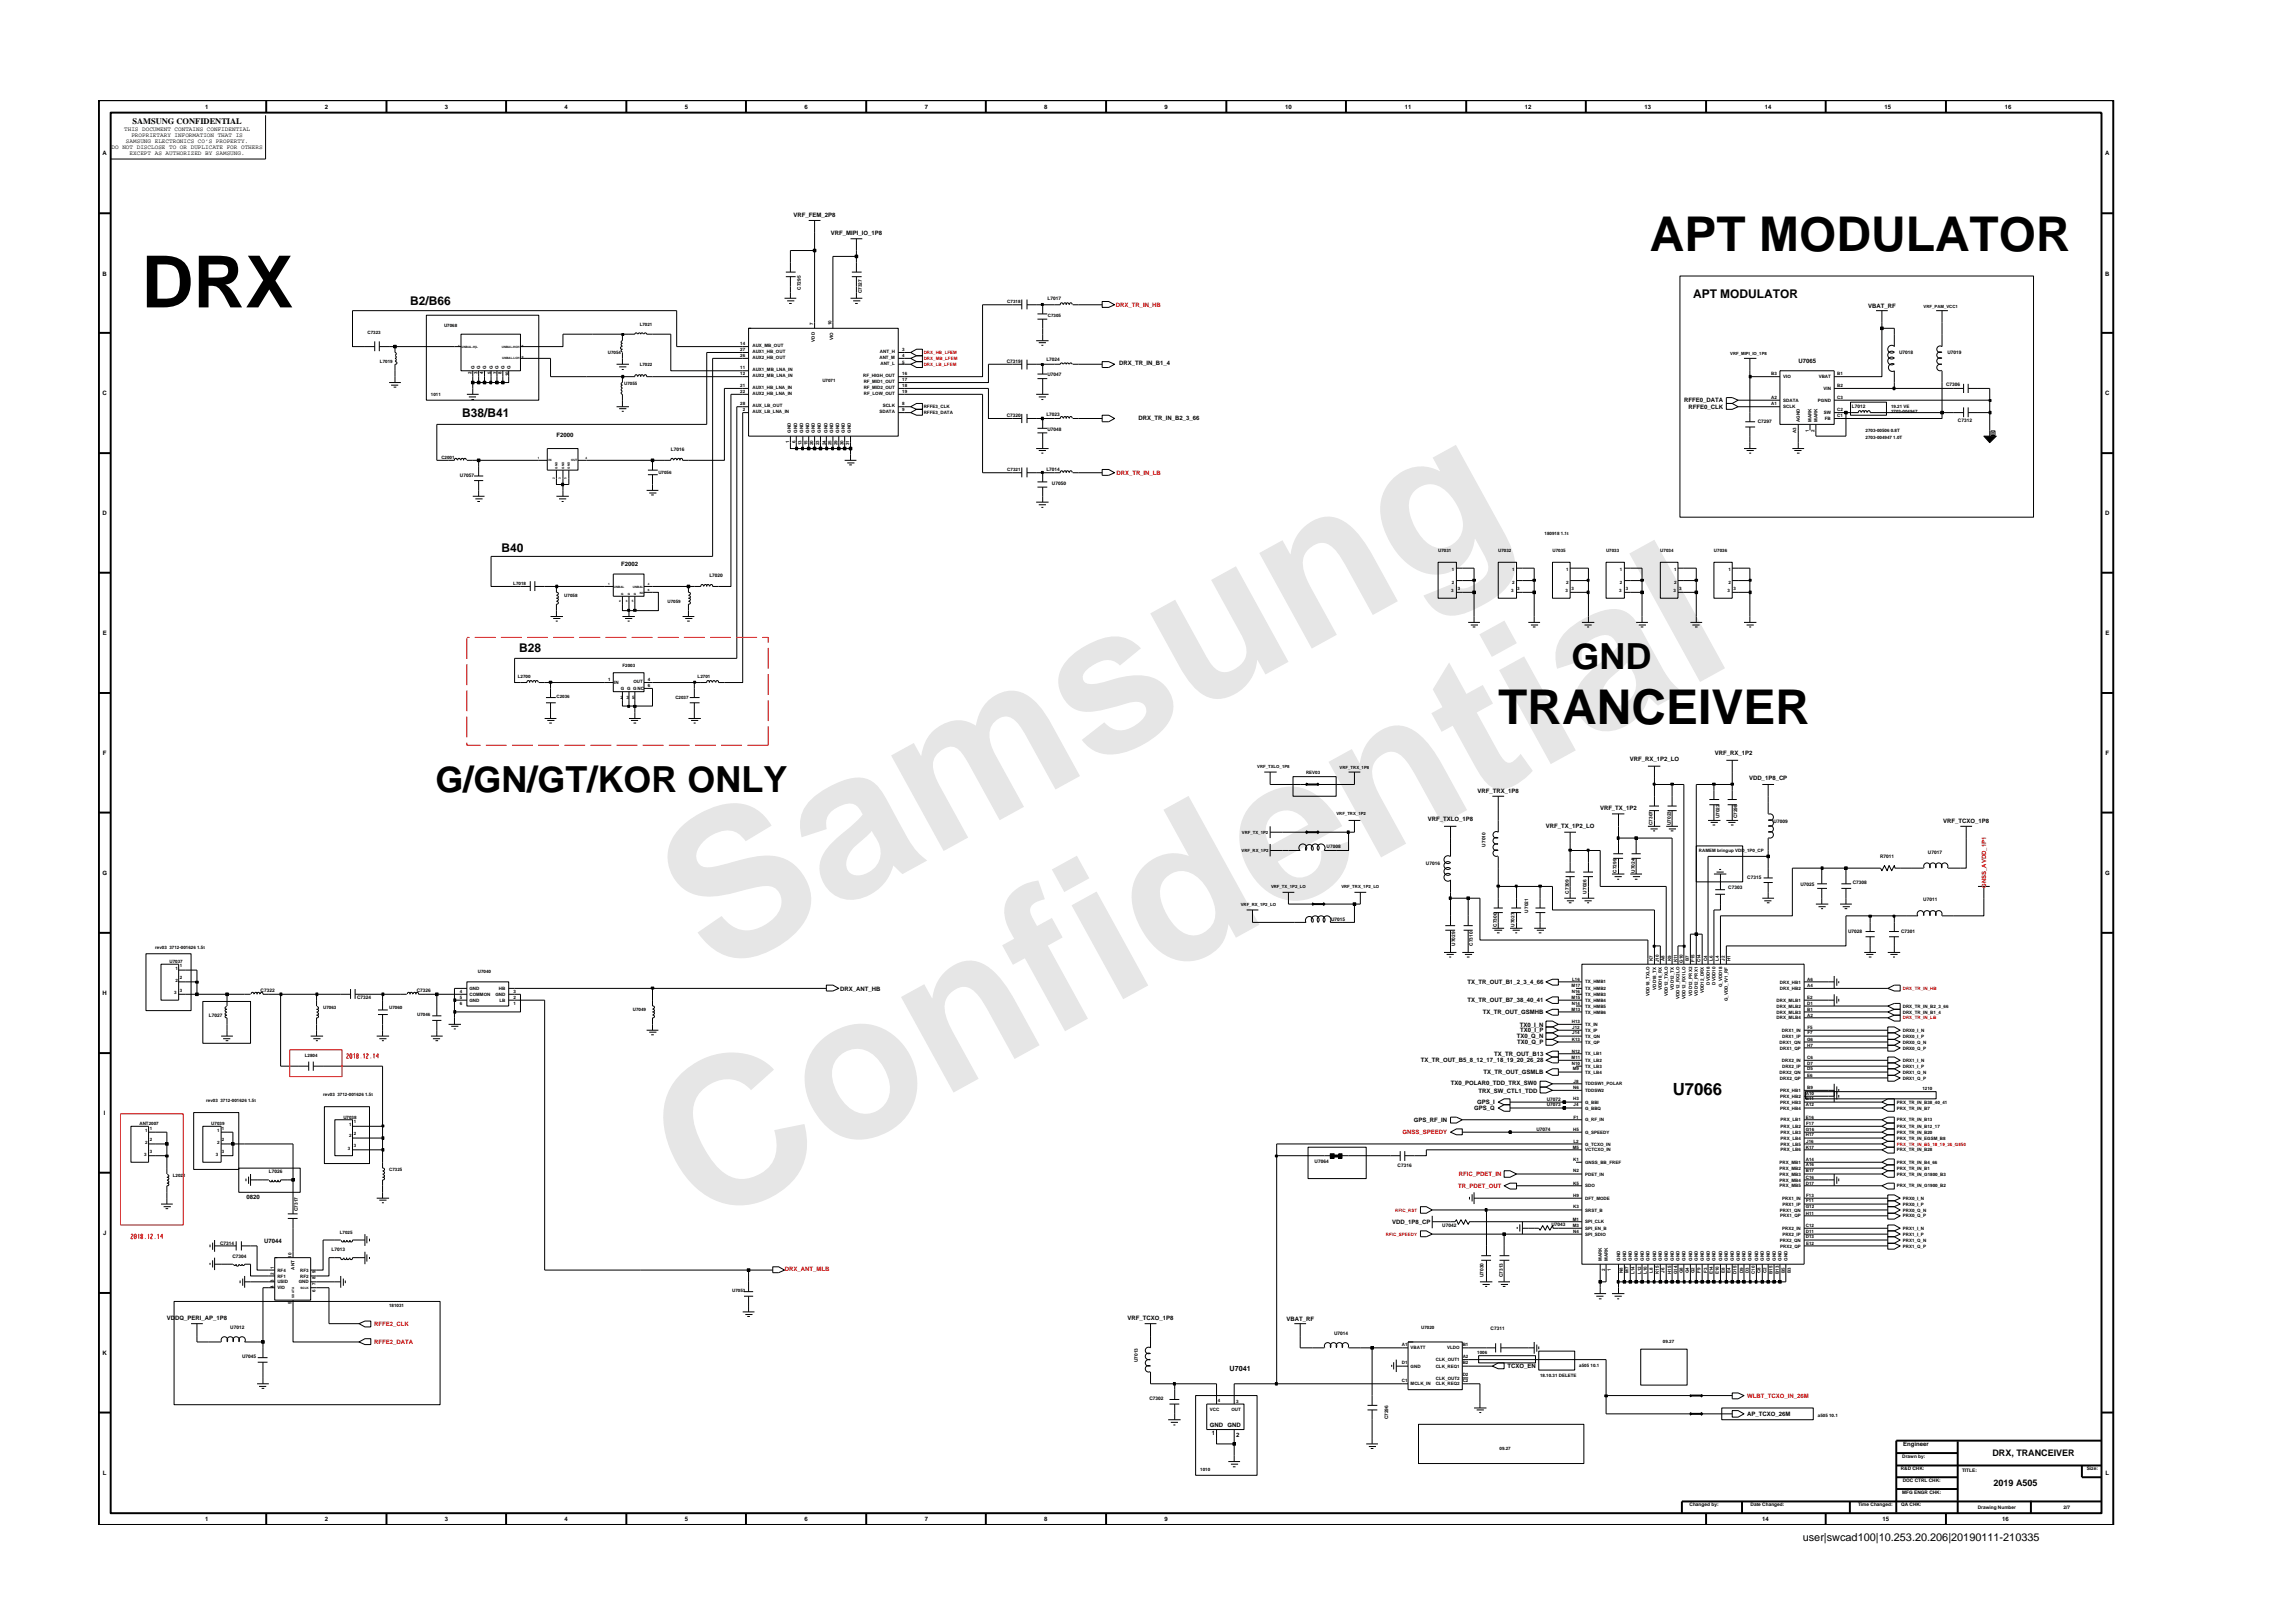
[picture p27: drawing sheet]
<svg xmlns="http://www.w3.org/2000/svg" width="297mm" height="210mm" viewBox="0 0 297 210" stroke-linecap="round" stroke-linejoin="round" font-family="sans-serif">
<defs><g id="words">
<g font-size="26.5" fill="#e6e6e6">
<text x="92.4" y="126.7" transform="rotate(-29 92.4 126.7)">Samsung</text>
<text x="91.1" y="159.4" transform="rotate(-29 91.1 159.4)">Confidential</text>
</g>
<text font-size="9.3" x="18.3" y="39.8">DRX</text>
<g font-size="6.2">
<text x="213.7" y="32.5">APT MODULATOR</text>
<text x="194.1" y="93.8">TRANCEIVER</text>
</g>
<g font-size="4.7">
<text x="203.6" y="86.6">GND</text>
<text x="56.4" y="102.6">G/GN/GT/KOR ONLY</text>
</g>
<text font-size="2.2" x="216.7" y="141.8">U7066</text>
<g font-size="1.6">
<text x="53.1" y="39.5">B2/B66</text>
<text x="219.3" y="38.6">APT MODULATOR</text>
<text x="59.9" y="54">B38/B41</text>
<text x="65" y="71.5">B40</text>
<text x="67.3" y="84.5">B28</text>
</g>
<text font-size="1.4" x="233.5" y="199.7">user|swcad100|10.253.20.206|20190111-210335</text>
<g font-size="1.2">
<text x="258.1" y="188.7">DRX, TRANCEIVER</text>
<text x="258.3" y="192.6">2019 A505</text>
</g>
<text font-size="1.1" x="17.2" y="16.1">SAMSUNG CONFIDENTIAL</text>
<text font-size=".9" x="159.3" y="177.7">U7041</text>
<g font-size=".8">
<text x="16.1" y="17">THIS DOCUMENT CONTAINS CONFIDENTIAL</text>
<text x="17" y="17.8">PROPRIETARY INFORMATION THAT IS</text>
<text x="26.6" y="14.1">1</text>
<text x="42.1" y="14.1">2</text>
<text x="57.6" y="14.1">3</text>
<text x="73.1" y="14.1">4</text>
<text x="88.7" y="14.1">5</text>
<text x="104.2" y="14.1">6</text>
<text x="119.8" y="14.1">7</text>
<text x="135.3" y="14.1">8</text>
<text x="150.9" y="14.1">9</text>
<text x="166.5" y="14.1">10</text>
<text x="182" y="14.1">11</text>
<text x="197.5" y="14.1">12</text>
<text x="213" y="14.1">13</text>
<text x="228.6" y="14.1">14</text>
<text x="244.1" y="14.1">15</text>
<text x="259.7" y="14.1">16</text>
<text x="13.3" y="20.1">A</text>
<text x="14.5" y="19.3">DO NOT DISCLOSE TO OR DUPLICATE FOR OTHERS</text>
<text x="16.3" y="18.5">SAMSUNG ELECTRONICS CO’S PROPERTY.</text>
<text x="16.8" y="20.1">EXCEPT AS AUTHORIZED BY SAMSUNG.</text>
<text x="272.7" y="20.1">A</text>
<text x="102.8" y="28.1">VRF_FEM_2P8</text>
<text x="13.3" y="35.7">B</text>
<text x="107.6" y="30.5">VRF_MIPI_IO_1P8</text>
<text x="272.7" y="35.7">B</text>
<text x="242" y="39.9">VBAT_RF</text>
<text x="145" y="47.3">DRX_TR_IN_B1_4</text>
<text x="233" y="47">U7065</text>
<text x="13.3" y="51.2">C</text>
<text x="218.2" y="52.1">RFFE0_DATA</text>
<text x="218.7" y="53">RFFE0_CLK</text>
<text x="272.7" y="51.2">C</text>
<text x="72.1" y="56.6">F2000</text>
<text x="147.5" y="54.4">DRX_TR_IN_B2_3_66</text>
<text x="13.3" y="66.8">D</text>
<text x="272.7" y="66.8">D</text>
<text x="80.5" y="73.3">F2002</text>
<text x="13.3" y="82.3">E</text>
<text x="272.7" y="82.3">E</text>
<text x="13.3" y="97.8">F</text>
<text x="211.1" y="98.6">VRF_RX_1P2_LO</text>
<text x="222.1" y="97.8">VRF_RX_1P2</text>
<text x="226.6" y="101.1">VDD_1P8_CP</text>
<text x="272.8" y="97.8">F</text>
<text x="185" y="106.3">VRF_TXLO_1P8</text>
<text x="191.4" y="102.7">VRF_TRX_1P8</text>
<text x="200.2" y="107.3">VRF_TX_1P2_LO</text>
<text x="207.3" y="105">VRF_TX_1P2</text>
<text x="251.7" y="106.6">VRF_TCXO_1P8</text>
<text x="13.3" y="113.3">G</text>
<text x="272.7" y="113.3">G</text>
<text x="13.3" y="128.9">H</text>
<text x="108.9" y="128.3">DRX_ANT_HB</text>
<text x="190.1" y="129.9">TX_TR_OUT_B7_38_40_41</text>
<text x="190.1" y="127.5">TX_TR_OUT_B1_2_3_4_66</text>
<text x="192.1" y="131.4">TX_TR_OUT_GSMHB</text>
<text x="184" y="137.6">TX_TR_OUT_B5_8_12_17_18_19_20_26_28</text>
<text x="193.5" y="136.8">TX_TR_OUT_B13</text>
<text x="196.5" y="134.5">TX0_Q_N</text>
<text x="196.5" y="135.3">TX0_Q_P</text>
<text x="196.9" y="133">TX0_I_N</text>
<text x="196.9" y="133.7">TX0_I_P</text>
<text x="187.9" y="140.5">TX0_POLAR0_TDD_TRX_SW0</text>
<text x="191" y="143.8">GPS_Q</text>
<text x="191.4" y="143.1">GPS_I</text>
<text x="191.5" y="141.5">TRX_SW_CTL1_TDD</text>
<text x="192.2" y="139.2">TX_TR_OUT_GSMLB</text>
<text x="13.5" y="144.4">I</text>
<text x="183.2" y="145.3">GPS_RF_IN</text>
<text x="31.9" y="155.4">0820</text>
<text x="13.4" y="160">J</text>
<text x="34.2" y="161.1">U7044</text>
<text x="180.3" y="158.6">VDD_1P8_CP</text>
<text x="21.6" y="171">VDDQ_PERI_AP_1P8</text>
<text x="146.1" y="171">VRF_TCXO_1P8</text>
<text x="166.6" y="171.2">VBAT_RF</text>
<text x="13.3" y="175.5">K</text>
<text x="195.3" y="177.3">TCXO_EN</text>
<text x="156.7" y="184.9">GND</text>
<text x="157" y="185.9">1</text>
<text x="159" y="184.9">GND</text>
<text x="226.3" y="183.4">AP_TCXO_26M</text>
<text x="13.3" y="191.1">L</text>
<text x="160.1" y="186.1">2</text>
<text x="246.5" y="187.3">Engineer</text>
<text x="272.8" y="191.1">L</text>
<text x="26.6" y="197.1">1</text>
<text x="42.1" y="197.1">2</text>
<text x="57.6" y="197.1">3</text>
<text x="73.1" y="197.1">4</text>
<text x="88.7" y="197.1">5</text>
<text x="104.2" y="197.1">6</text>
<text x="119.8" y="197.1">7</text>
<text x="135.3" y="197.1">8</text>
<text x="150.9" y="197.1">9</text>
<text x="228.3" y="197.1">14</text>
<text x="243.9" y="197.1">15</text>
<text x="259.4" y="197.1">16</text>
</g>
<g font-size=".8" fill="#f00">
<text x="144.5" y="39.8">DRX_TR_IN_HB</text>
<text x="144.6" y="61.5">DRX_TR_IN_LB</text>
<text x="257.3" y="115" transform="rotate(-90 257.3 115)">GNSS_AVDD_1P1</text>
<text x="181.7" y="147">GNSS_SPEEDY</text>
<text x="188.9" y="153.9">TR_PDET_OUT</text>
<text x="189" y="152.4">RFIC_PDET_IN</text>
<text x="101.7" y="164.6">DRX_ANT_MLB</text>
<text x="48.5" y="171.8">RFFE2_CLK</text>
<text x="48.5" y="174.1">RFFE2_DATA</text>
<text x="226.3" y="181.1">WLBT_TCXO_IN_26M</text>
</g>
<g font-size=".6">
<text x="103.7" y="37.5" transform="rotate(-90 103.7 37.5)">C7295</text>
<text x="111.6" y="38" transform="rotate(-90 111.6 38)">C7327</text>
<text x="130.5" y="39.3">C7318</text>
<text x="135.7" y="38.9">L7017</text>
<text x="135.7" y="41">C7305</text>
<text x="249.2" y="39.9">VRF_PAM_VCC1</text>
<text x="47.6" y="43.2">C7323</text>
<text x="49.2" y="47">L7019</text>
<text x="57.5" y="42.4">U7068</text>
<text x="61.5" y="47.9" transform="rotate(-90 61.5 47.9)">G</text>
<text x="62.2" y="47.9" transform="rotate(-90 62.2 47.9)">G</text>
<text x="63" y="47.9" transform="rotate(-90 63 47.9)">G</text>
<text x="63.8" y="47.9" transform="rotate(-90 63.8 47.9)">G</text>
<text x="64.6" y="47.9" transform="rotate(-90 64.6 47.9)">G</text>
<text x="65.3" y="47.9" transform="rotate(-90 65.3 47.9)">G</text>
<text x="66.1" y="47.9" transform="rotate(-90 66.1 47.9)">G</text>
<text x="78.7" y="45.8">U7054</text>
<text x="82.9" y="42.2">L7021</text>
<text x="82.9" y="47.4">L7022</text>
<text x="95.9" y="44.7">14</text>
<text x="95.9" y="47.9">11</text>
<text x="95.9" y="46.3">26</text>
<text x="95.9" y="45.5">27</text>
<text x="97.5" y="44.9">AUX_MB_OUT</text>
<text x="97.5" y="46.5">AUX2_HB_OUT</text>
<text x="97.5" y="45.7">AUX1_HB_OUT</text>
<text x="105.4" y="42.1" transform="rotate(-90 105.4 42.1)">7</text>
<text x="105.6" y="44.3" transform="rotate(-90 105.6 44.3)">VDD</text>
<text x="107.7" y="42.1" transform="rotate(-90 107.7 42.1)">10</text>
<text x="107.9" y="44" transform="rotate(-90 107.9 44)">VIO</text>
<text x="113.9" y="46.5">ANT_M</text>
<text x="114" y="45.7">ANT_H</text>
<text x="114.1" y="47.3">ANT_L</text>
<text x="116.9" y="46.3">4</text>
<text x="116.9" y="47.1">5</text>
<text x="116.9" y="45.5">3</text>
<text x="130.4" y="47.1">C7319</text>
<text x="135.5" y="46.8">L7024</text>
<text x="224.1" y="46">VRF_MIPI_IO_1P8</text>
<text x="246" y="45.9">U7018</text>
<text x="252.3" y="45.9">U7019</text>
<text x="55.8" y="51.3">1011</text>
<text x="61.1" y="48.4" transform="rotate(-90 61.1 48.4)">2</text>
<text x="61.8" y="48.4" transform="rotate(-90 61.8 48.4)">3</text>
<text x="62.6" y="48.4" transform="rotate(-90 62.6 48.4)">4</text>
<text x="63.6" y="48.4" transform="rotate(-90 63.6 48.4)">5</text>
<text x="64.4" y="48.4" transform="rotate(-90 64.4 48.4)">7</text>
<text x="65" y="48.4" transform="rotate(-90 65 48.4)">8</text>
<text x="65.9" y="48.8" transform="rotate(-90 65.9 48.8)">10</text>
<text x="80.9" y="49.9">U7055</text>
<text x="95.9" y="52.5">28</text>
<text x="95.9" y="50.2">21</text>
<text x="95.9" y="50.9">22</text>
<text x="95.9" y="48.6">12</text>
<text x="96.2" y="53.3">2</text>
<text x="97.5" y="52.7">AUX_LB_OUT</text>
<text x="97.5" y="50.4">AUX1_HB_LNA_IN</text>
<text x="97.5" y="51.1">AUX2_HB_LNA_IN</text>
<text x="97.5" y="53.5">AUX_LB_LNA_IN</text>
<text x="97.5" y="48.1">AUX1_MB_LNA_IN</text>
<text x="97.5" y="48.8">AUX2_MB_LNA_IN</text>
<text x="106.5" y="49.4">U7071</text>
<text x="111.8" y="48.8">RF_HIGH_OUT</text>
<text x="111.9" y="49.6">RF_MID1_OUT</text>
<text x="111.9" y="50.4">RF_MID2_OUT</text>
<text x="111.9" y="51.1">RF_LOW_OUT</text>
<text x="113.9" y="53.5">SDATA</text>
<text x="114.4" y="52.7">SCLK</text>
<text x="116.9" y="52.5">8</text>
<text x="116.9" y="53.3">9</text>
<text x="116.9" y="48.6">16</text>
<text x="116.9" y="49.4">17</text>
<text x="116.9" y="50.2">18</text>
<text x="116.9" y="50.9">19</text>
<text x="119.7" y="52.9">RFFE3_CLK</text>
<text x="119.7" y="53.7">RFFE3_DATA</text>
<text x="135.5" y="53.8">L7023</text>
<text x="135.7" y="48.8">U7047</text>
<text x="229.4" y="48.5">B3</text>
<text x="229.4" y="52.4">A1</text>
<text x="229.4" y="51.7">A2</text>
<text x="231" y="49">VIO</text>
<text x="231" y="52.9">SCLK</text>
<text x="231" y="52.1">SDATA</text>
<text x="235.5" y="52.1">PGND</text>
<text x="235.6" y="49">VBAT</text>
<text x="236.2" y="50.5">VIN</text>
<text x="236.2" y="53.7">SW</text>
<text x="238" y="48.5">B1</text>
<text x="238" y="50.2">B2</text>
<text x="238" y="53.2">C2</text>
<text x="238" y="51.7">C3</text>
<text x="239.9" y="52.9">L7012</text>
<text x="245" y="53.5">2703-004947</text>
<text x="245" y="52.9">19.21 VE</text>
<text x="252.1" y="50">C7306</text>
<text x="57.2" y="59.5">C2001</text>
<text x="86.9" y="58.4">L7016</text>
<text x="102.2" y="57.3" transform="rotate(-90 102.2 57.3)">1</text>
<text x="102.4" y="56.1" transform="rotate(-90 102.4 56.1)">GND</text>
<text x="103.1" y="57.3" transform="rotate(-90 103.1 57.3)">6</text>
<text x="103.3" y="56.1" transform="rotate(-90 103.3 56.1)">GND</text>
<text x="103.8" y="57.7" transform="rotate(-90 103.8 57.7)">13</text>
<text x="104" y="56.1" transform="rotate(-90 104 56.1)">GND</text>
<text x="104.6" y="57.7" transform="rotate(-90 104.6 57.7)">15</text>
<text x="104.8" y="56.1" transform="rotate(-90 104.8 56.1)">GND</text>
<text x="105.4" y="57.7" transform="rotate(-90 105.4 57.7)">20</text>
<text x="105.6" y="56.1" transform="rotate(-90 105.6 56.1)">GND</text>
<text x="106.1" y="57.7" transform="rotate(-90 106.1 57.7)">23</text>
<text x="106.3" y="56.1" transform="rotate(-90 106.3 56.1)">GND</text>
<text x="107" y="57.7" transform="rotate(-90 107 57.7)">24</text>
<text x="107.2" y="56.1" transform="rotate(-90 107.2 56.1)">GND</text>
<text x="107.7" y="57.7" transform="rotate(-90 107.7 57.7)">25</text>
<text x="107.9" y="56.1" transform="rotate(-90 107.9 56.1)">GND</text>
<text x="108.5" y="57.7" transform="rotate(-90 108.5 57.7)">29</text>
<text x="108.7" y="56.1" transform="rotate(-90 108.7 56.1)">GND</text>
<text x="109.2" y="57.7" transform="rotate(-90 109.2 57.7)">30</text>
<text x="109.5" y="56.1" transform="rotate(-90 109.5 56.1)">GND</text>
<text x="110" y="57.7" transform="rotate(-90 110 57.7)">31</text>
<text x="110.2" y="56.1" transform="rotate(-90 110.2 56.1)">GND</text>
<text x="130.4" y="54">C7320</text>
<text x="135.7" y="55.8">U7048</text>
<text x="227.7" y="54.8">C7297</text>
<text x="232.7" y="56.1" transform="rotate(-90 232.7 56.1)">A3</text>
<text x="233.2" y="54.6" transform="rotate(-90 233.2 54.6)">AGND</text>
<text x="234.3" y="55.9" transform="rotate(-90 234.3 55.9)">1</text>
<text x="234.7" y="54.6" transform="rotate(-90 234.7 54.6)">MARK</text>
<text x="235.1" y="55.9" transform="rotate(-90 235.1 55.9)">2</text>
<text x="235.4" y="54.6" transform="rotate(-90 235.4 54.6)">MARK</text>
<text x="236.4" y="54.4">FB</text>
<text x="238" y="54">C1</text>
<text x="241.7" y="56.9">2703-004947 1.0T</text>
<text x="241.7" y="56">2703-00506 0.8T</text>
<text x="253.6" y="54.7">C7312</text>
<text x="59.6" y="61.8">U7057</text>
<text x="85.3" y="61.4">U7056</text>
<text x="130.5" y="61">C7321</text>
<text x="135.5" y="61">L7014</text>
<text x="136.3" y="62.8">U7050</text>
<text x="186.3" y="71.5">U7031</text>
<text x="194.1" y="71.5">U7032</text>
<text x="200.1" y="69.4">180918 1.1t</text>
<text x="201.1" y="71.5">U7035</text>
<text x="208.1" y="71.5">U7033</text>
<text x="215.1" y="71.5">U7034</text>
<text x="222" y="71.5">U7036</text>
<text x="66.5" y="75.8">L7018</text>
<text x="73.1" y="77.3">U7058</text>
<text x="91.9" y="74.8">L7020</text>
<text x="188" y="76.7">3</text>
<text x="188.1" y="74">1</text>
<text x="188.1" y="75.6">2</text>
<text x="188.8" y="76.4">3</text>
<text x="195.8" y="76.7">3</text>
<text x="195.9" y="74">1</text>
<text x="195.9" y="75.6">2</text>
<text x="196.5" y="76.4">3</text>
<text x="202.8" y="76.7">3</text>
<text x="202.9" y="74">1</text>
<text x="202.9" y="75.6">2</text>
<text x="203.6" y="76.4">3</text>
<text x="209.7" y="76.7">3</text>
<text x="209.8" y="74">1</text>
<text x="209.8" y="75.6">2</text>
<text x="210.6" y="76.4">3</text>
<text x="216.8" y="76.7">3</text>
<text x="216.9" y="74">1</text>
<text x="216.9" y="75.6">2</text>
<text x="217.5" y="76.4">3</text>
<text x="223.8" y="76.7">3</text>
<text x="223.9" y="74">1</text>
<text x="223.9" y="75.6">2</text>
<text x="224.6" y="76.4">3</text>
<text x="86.5" y="78.1">U7059</text>
<text x="67.1" y="87.8">L2700</text>
<text x="78.8" y="88.3">1</text>
<text x="79.6" y="88.7">IN</text>
<text x="80.4" y="89.4">G G G NC</text>
<text x="80.6" y="86.4">F2003</text>
<text x="82" y="88.5">OUT</text>
<text x="83.9" y="89">6</text>
<text x="83.9" y="88.3">4</text>
<text x="90.4" y="87.8">L2701</text>
<text x="72.1" y="90.4">C2036</text>
<text x="80.4" y="90.5">2</text>
<text x="81.1" y="90.5">3</text>
<text x="81.9" y="90.5">5</text>
<text x="87.5" y="90.5">C2037</text>
<text x="162.9" y="99.5">VRF_TXLO_1P8</text>
<text x="169.2" y="100.3">REV03</text>
<text x="173.5" y="99.6">VRF_TRX_1P8</text>
<text x="173.1" y="105.6">VRF_TRX_1P2</text>
<text x="214.1" y="106.9" transform="rotate(-90 214.1 106.9)">C7307</text>
<text x="216.4" y="106.9" transform="rotate(-90 216.4 106.9)">U7023</text>
<text x="222.7" y="106" transform="rotate(-90 222.7 106)">U7022</text>
<text x="225" y="106" transform="rotate(-90 225 106)">C7298</text>
<text x="229.8" y="106.6">U7009</text>
<text x="160.8" y="110.4">VRF_RX_1P2</text>
<text x="160.9" y="108">VRF_TX_1P2</text>
<text x="171.8" y="109.8">U7008</text>
<text x="184.7" y="112.1">U7016</text>
<text x="192.4" y="109.7" transform="rotate(-90 192.4 109.7)">U7010</text>
<text x="209.4" y="113.1" transform="rotate(-90 209.4 113.1)">C7299</text>
<text x="211.8" y="113.1" transform="rotate(-90 211.8 113.1)">U7024</text>
<text x="220.1" y="110.3">RAMEM bringup VDD_1P0_CP</text>
<text x="226.3" y="113.8">C7315</text>
<text x="243.6" y="111.2">R7011</text>
<text x="249.7" y="110.6">U7017</text>
<text x="160.7" y="117.3">VRF_RX_1P2_LO</text>
<text x="164.6" y="115">VRF_TX_1P2_LO</text>
<text x="172.4" y="119.3">U7015</text>
<text x="173.8" y="115">VRF_TRX_1P2_LO</text>
<text x="198" y="118.2" transform="rotate(-90 198 118.2)">U7021</text>
<text x="203.2" y="115.8" transform="rotate(-90 203.2 115.8)">C7309</text>
<text x="205.5" y="115.8" transform="rotate(-90 205.5 115.8)">U7026</text>
<text x="223.9" y="115.2">C7303</text>
<text x="233.2" y="114.8">U7025</text>
<text x="240" y="114.6">C7308</text>
<text x="249.1" y="116.8">U7011</text>
<text x="20.1" y="123">rev03 3712-001626 1.5t</text>
<text x="22" y="124.7">U7037</text>
<text x="22.7" y="125.7">1</text>
<text x="23.3" y="125.3">1</text>
<text x="188.5" y="122.5" transform="rotate(-90 188.5 122.5)">U7029</text>
<text x="190.8" y="122.5" transform="rotate(-90 190.8 122.5)">C7310</text>
<text x="193.9" y="120.1" transform="rotate(-90 193.9 120.1)">C7300</text>
<text x="196.2" y="120.1" transform="rotate(-90 196.2 120.1)">U7027</text>
<text x="214.1" y="124.5" transform="rotate(-90 214.1 124.5)">K7</text>
<text x="214.9" y="124.6" transform="rotate(-90 214.9 124.6)">J10</text>
<text x="215.6" y="124.5" transform="rotate(-90 215.6 124.5)">A8</text>
<text x="216.5" y="124.5" transform="rotate(-90 216.5 124.5)">K9</text>
<text x="217.2" y="124.7" transform="rotate(-90 217.2 124.7)">K11</text>
<text x="218" y="124.7" transform="rotate(-90 218 124.7)">G10</text>
<text x="218.8" y="124.5" transform="rotate(-90 218.8 124.5)">B7</text>
<text x="219.5" y="124.7" transform="rotate(-90 219.5 124.7)">F15</text>
<text x="220.3" y="124.7" transform="rotate(-90 220.3 124.7)">C14</text>
<text x="221.1" y="124.5" transform="rotate(-90 221.1 124.5)">C4</text>
<text x="221.9" y="124.5" transform="rotate(-90 221.9 124.5)">L6</text>
<text x="222.7" y="124.5" transform="rotate(-90 222.7 124.5)">L4</text>
<text x="223.4" y="124.5" transform="rotate(-90 223.4 124.5)">J2</text>
<text x="224.2" y="124.5" transform="rotate(-90 224.2 124.5)">H1</text>
<text x="239.4" y="120.8">U7028</text>
<text x="246.3" y="120.8">C7301</text>
<text x="22.5" y="128.7">3</text>
<text x="22.7" y="127.2">2</text>
<text x="23.3" y="126.9">2</text>
<text x="23.3" y="128.5">3</text>
<text x="27.1" y="131.8">L7027</text>
<text x="33.8" y="128.6">C7322</text>
<text x="41.9" y="130.8">U7063</text>
<text x="46.3" y="129.4">C7324</text>
<text x="50.4" y="130.8">U7060</text>
<text x="54" y="128.6">C7326</text>
<text x="54" y="131.7">U7046</text>
<text x="59.6" y="129.4">5</text>
<text x="59.6" y="130.2">6</text>
<text x="59.6" y="128.6">4</text>
<text x="60.8" y="129">COMMON</text>
<text x="60.8" y="129.8">GND</text>
<text x="60.8" y="128.3">GND</text>
<text x="61.9" y="126.1">U7040</text>
<text x="64.2" y="129">GND</text>
<text x="64.6" y="128.3">HB</text>
<text x="64.7" y="129.8">LB</text>
<text x="66.5" y="130.2">1</text>
<text x="66.5" y="129.4">2</text>
<text x="66.5" y="128.6">3</text>
<text x="82" y="130.9">U7049</text>
<text x="203.6" y="131">M13</text>
<text x="203.6" y="129.4">M15</text>
<text x="203.6" y="127.8">M17</text>
<text x="203.6" y="130.2">N14</text>
<text x="203.6" y="128.6">N16</text>
<text x="203.7" y="127.1">L16</text>
<text x="205.3" y="130.5">TX_HMB5</text>
<text x="205.3" y="129">TX_HMB3</text>
<text x="205.3" y="131.3">TX_HMB6</text>
<text x="205.3" y="129.8">TX_HMB4</text>
<text x="205.3" y="128.3">TX_HMB2</text>
<text x="205.3" y="127.4">TX_HMB1</text>
<text x="213.7" y="129" transform="rotate(-90 213.7 129)">VDD18_TXLO</text>
<text x="214.5" y="128.2" transform="rotate(-90 214.5 128.2)">VDD18_TX</text>
<text x="215.3" y="128.3" transform="rotate(-90 215.3 128.3)">VDD18_RX</text>
<text x="216.1" y="129" transform="rotate(-90 216.1 129)">VDD12_TXLO</text>
<text x="216.8" y="128.2" transform="rotate(-90 216.8 128.2)">VDD12_TX</text>
<text x="217.6" y="129.4" transform="rotate(-90 217.6 129.4)">VDD12_RX2LO</text>
<text x="218.3" y="129.4" transform="rotate(-90 218.3 129.4)">VDD12_RX1LO</text>
<text x="219.2" y="129" transform="rotate(-90 219.2 129)">VDD12_PRX2</text>
<text x="220" y="129" transform="rotate(-90 220 129)">VDD12_PRX1</text>
<text x="220.7" y="128.7" transform="rotate(-90 220.7 128.7)">VDD12_DRX</text>
<text x="221.5" y="127.5" transform="rotate(-90 221.5 127.5)">DVDD18</text>
<text x="222.2" y="127.5" transform="rotate(-90 222.2 127.5)">DVDD10</text>
<text x="223.1" y="127.9" transform="rotate(-90 223.1 127.9)">G_VDD18</text>
<text x="223.8" y="129.7" transform="rotate(-90 223.8 129.7)">G_VDD_1V1_RF</text>
<text x="230.1" y="129.8">DRX_MLB1</text>
<text x="230.1" y="130.5">DRX_MLB2</text>
<text x="230.1" y="131.3">DRX_MLB3</text>
<text x="230.6" y="128.3">DRX_HB2</text>
<text x="230.6" y="127.4">DRX_HB1</text>
<text x="234.1" y="131.7">A2</text>
<text x="234.1" y="127.8">A4</text>
<text x="234.1" y="127.1">A6</text>
<text x="234.1" y="130.2">D1</text>
<text x="234.1" y="131">B1</text>
<text x="234.1" y="129.4">E2</text>
<text x="246.5" y="131.3">DRX_TR_IN_B1_4</text>
<text x="246.5" y="130.5">DRX_TR_IN_B2_3_66</text>
<text x="39.5" y="136.9">L2804</text>
<text x="203.6" y="137.1">M11</text>
<text x="203.6" y="132.5">H13</text>
<text x="203.6" y="137.9">N10</text>
<text x="203.6" y="136.4">N12</text>
<text x="203.6" y="134.9">K13</text>
<text x="203.7" y="133.3">J12</text>
<text x="203.7" y="134">J14</text>
<text x="205.3" y="132.9">TX_IN</text>
<text x="205.3" y="136.7">TX_LB1</text>
<text x="205.3" y="137.6">TX_LB2</text>
<text x="205.3" y="135.2">TX_QP</text>
<text x="205.3" y="133.7">TX_IP</text>
<text x="205.3" y="134.4">TX_QN</text>
<text x="230.1" y="132.1">DRX_MLB4</text>
<text x="230.5" y="135.2">DRX1_QN</text>
<text x="230.6" y="136">DRX1_QP</text>
<text x="230.8" y="133.7">DRX1_IN</text>
<text x="230.8" y="137.6">DRX2_IN</text>
<text x="230.9" y="134.4">DRX1_IP</text>
<text x="234.1" y="134.9">G6</text>
<text x="234.1" y="135.6">H7</text>
<text x="234.1" y="137.1">C6</text>
<text x="234.1" y="137.9">D7</text>
<text x="234.1" y="133.3">F5</text>
<text x="234.1" y="134">F7</text>
<text x="246.5" y="134.4">DRX0_I_P</text>
<text x="246.5" y="135.2">DRX0_Q_N</text>
<text x="246.5" y="133.7">DRX0_I_N</text>
<text x="246.5" y="136">DRX0_Q_P</text>
<text x="246.5" y="137.6">DRX1_I_N</text>
<text x="26.7" y="142.8">rev03 3712-001626 1.5t</text>
<text x="41.9" y="142">rev03 3712-001626 1.5t</text>
<text x="200.4" y="142.6">U7072</text>
<text x="200.4" y="143.3">U7073</text>
<text x="203.8" y="138.7">M9</text>
<text x="203.8" y="142.6">H3</text>
<text x="203.8" y="141">N6</text>
<text x="203.8" y="143.3">J4</text>
<text x="203.8" y="140.3">J8</text>
<text x="205.3" y="143">G_BBI</text>
<text x="205.3" y="141.5">TDDSW2</text>
<text x="205.3" y="139.1">TX_LB4</text>
<text x="205.3" y="138.3">TX_LB3</text>
<text x="205.3" y="143.8">G_BBQ</text>
<text x="205.3" y="140.6">TDDSW1_POLAR</text>
<text x="230.5" y="139.1">DRX2_QN</text>
<text x="230.6" y="139.9">DRX2_QP</text>
<text x="230.6" y="141.5">PRX_HB1</text>
<text x="230.6" y="142.2">PRX_HB2</text>
<text x="230.6" y="143.8">PRX_HB4</text>
<text x="230.6" y="143">PRX_HB3</text>
<text x="230.9" y="138.3">DRX2_IP</text>
<text x="233.9" y="141.8">A10</text>
<text x="233.9" y="143.3">A12</text>
<text x="233.9" y="142.6">B11</text>
<text x="234.1" y="141">B9</text>
<text x="234.1" y="138.7">D5</text>
<text x="234.1" y="139.5">E6</text>
<text x="245.7" y="143.8">PRX_TR_IN_B7</text>
<text x="245.7" y="143">PRX_TR_IN_B38_40_41</text>
<text x="246.5" y="138.3">DRX1_I_P</text>
<text x="246.5" y="139.1">DRX1_Q_N</text>
<text x="246.5" y="139.9">DRX1_Q_P</text>
<text x="249" y="141.3">1210</text>
<text x="18.1" y="145.7">ANT2007</text>
<text x="18.7" y="149.7">3</text>
<text x="18.8" y="146.6">1</text>
<text x="18.8" y="148.2">2</text>
<text x="19.4" y="147.9">2</text>
<text x="19.4" y="149.4">3</text>
<text x="19.4" y="146.3">1</text>
<text x="27.4" y="145.7">U7039</text>
<text x="28" y="149.7">3</text>
<text x="28.1" y="146.6">1</text>
<text x="28.1" y="148.2">2</text>
<text x="28.7" y="146.3">1</text>
<text x="28.7" y="147.9">2</text>
<text x="28.7" y="149.4">3</text>
<text x="44.5" y="145">U7038</text>
<text x="45.1" y="149">3</text>
<text x="45.2" y="145.8">1</text>
<text x="45.2" y="147.3">2</text>
<text x="45.8" y="145.5">1</text>
<text x="45.8" y="147.1">2</text>
<text x="45.8" y="148.6">3</text>
<text x="199" y="146.5">U7074</text>
<text x="203.8" y="148.8">M5</text>
<text x="203.8" y="146.5">H5</text>
<text x="203.8" y="148.1">L2</text>
<text x="203.8" y="144.9">F1</text>
<text x="205.3" y="146.9">G_SPEEDY</text>
<text x="205.3" y="149.2">VCTCXO_IN</text>
<text x="205.3" y="148.4">G_TCXO_IN</text>
<text x="205.3" y="145.3">G_RF_IN</text>
<text x="230.7" y="149.2">PRX_LB6</text>
<text x="230.7" y="147.6">PRX_LB4</text>
<text x="230.7" y="146.9">PRX_LB3</text>
<text x="230.7" y="146.1">PRX_LB2</text>
<text x="230.7" y="145.3">PRX_LB1</text>
<text x="230.7" y="148.4">PRX_LB5</text>
<text x="233.9" y="146.5">G16</text>
<text x="233.9" y="148.8">K17</text>
<text x="233.9" y="147.2">H17</text>
<text x="234" y="144.9">E16</text>
<text x="234" y="145.7">F17</text>
<text x="234" y="148.1">J16</text>
<text x="245.7" y="145.3">PRX_TR_IN_B13</text>
<text x="245.7" y="149.2">PRX_TR_IN_B28</text>
<text x="245.7" y="146.9">PRX_TR_IN_B20</text>
<text x="245.7" y="147.6">PRX_TR_IN_EGSM_B8</text>
<text x="245.7" y="146.1">PRX_TR_IN_B12_17</text>
<text x="22.4" y="152.5">L2021</text>
<text x="34.8" y="151.9">L7026</text>
<text x="50.4" y="151.7">C7325</text>
<text x="170.3" y="150.6">U7064</text>
<text x="181" y="151.2">C7316</text>
<text x="203.8" y="153.5">K5</text>
<text x="203.8" y="155">H9</text>
<text x="203.8" y="151.9">N2</text>
<text x="203.8" y="150.4">K1</text>
<text x="205.3" y="153.8">SDO</text>
<text x="205.3" y="155.4">DFT_MODE</text>
<text x="205.3" y="152.3">PDET_IN</text>
<text x="205.3" y="150.8">GNSS_BB_FREF</text>
<text x="230.5" y="150.8">PRX_MB1</text>
<text x="230.5" y="151.5">PRX_MB2</text>
<text x="230.5" y="153.8">PRX_MB5</text>
<text x="230.5" y="153.1">PRX_MB4</text>
<text x="230.5" y="152.3">PRX_MB3</text>
<text x="230.9" y="155.4">PRX1_IN</text>
<text x="233.9" y="150.4">A14</text>
<text x="233.9" y="151.1">A16</text>
<text x="233.9" y="153.5">D17</text>
<text x="233.9" y="152.7">C16</text>
<text x="233.9" y="151.9">B17</text>
<text x="234" y="155">F13</text>
<text x="234" y="155.8">F11</text>
<text x="245.7" y="153.8">PRX_TR_IN_G1900_B2</text>
<text x="245.7" y="151.5">PRX_TR_IN_B1</text>
<text x="245.7" y="152.3">PRX_TR_IN_G1800_B3</text>
<text x="245.7" y="150.8">PRX_TR_IN_B4_66</text>
<text x="246.5" y="155.4">PRX0_I_N</text>
<text x="28.5" y="161.2">C7314</text>
<text x="38.6" y="156.9" transform="rotate(-90 38.6 156.9)">C7317</text>
<text x="44" y="159.9">L7025</text>
<text x="186.8" y="159">U7042</text>
<text x="201" y="158.9">U7043</text>
<text x="203.8" y="158.1">M1</text>
<text x="203.8" y="158.9">M3</text>
<text x="203.8" y="156.5">K3</text>
<text x="203.8" y="159.7">N4</text>
<text x="205.3" y="157">SRST_B</text>
<text x="205.3" y="160.1">SPI_SDIO</text>
<text x="205.3" y="158.5">SPI_CLK</text>
<text x="205.3" y="159.3">SPI_EN_B</text>
<text x="230.6" y="157">PRX1_QN</text>
<text x="230.6" y="160.9">PRX2_QN</text>
<text x="230.6" y="157.7">PRX1_QP</text>
<text x="230.6" y="161.6">PRX2_QP</text>
<text x="230.9" y="159.3">PRX2_IN</text>
<text x="230.9" y="156.2">PRX1_IP</text>
<text x="230.9" y="160.1">PRX2_IP</text>
<text x="233.9" y="156.5">G12</text>
<text x="233.9" y="158.9">C12</text>
<text x="233.9" y="157.4">H11</text>
<text x="233.9" y="159.7">D11</text>
<text x="233.9" y="160.4">D13</text>
<text x="234" y="161.3">E12</text>
<text x="246.5" y="160.1">PRX1_I_P</text>
<text x="246.5" y="159.3">PRX1_I_N</text>
<text x="246.5" y="160.9">PRX1_Q_N</text>
<text x="246.5" y="161.6">PRX1_Q_P</text>
<text x="246.5" y="156.2">PRX0_I_P</text>
<text x="246.5" y="157">PRX0_Q_N</text>
<text x="246.5" y="157.7">PRX0_Q_P</text>
<text x="30.1" y="162.9">C7304</text>
<text x="35.5" y="166.8" transform="rotate(-90 35.5 166.8)">4</text>
<text x="35.5" y="166" transform="rotate(-90 35.5 166)">3</text>
<text x="35.5" y="165.2" transform="rotate(-90 35.5 165.2)">2</text>
<text x="35.5" y="164.4" transform="rotate(-90 35.5 164.4)">1</text>
<text x="35.9" y="165.5">RF1</text>
<text x="35.9" y="166.3">USID</text>
<text x="35.9" y="167">VIO</text>
<text x="35.9" y="164.7">RF4</text>
<text x="37.7" y="162.9" transform="rotate(-90 37.7 162.9)">10</text>
<text x="38.2" y="164.5" transform="rotate(-90 38.2 164.5)">ANT</text>
<text x="38.7" y="166.3">GND</text>
<text x="38.9" y="164.7">RF3</text>
<text x="38.9" y="165.5">RF2</text>
<text x="40.9" y="167.4" transform="rotate(-90 40.9 167.4)">6</text>
<text x="40.9" y="166.5" transform="rotate(-90 40.9 166.5)">7</text>
<text x="40.9" y="165.7" transform="rotate(-90 40.9 165.7)">8</text>
<text x="40.9" y="164.9" transform="rotate(-90 40.9 164.9)">9</text>
<text x="43" y="162">L7013</text>
<text x="94.9" y="167.4">U7053</text>
<text x="192.2" y="165.5" transform="rotate(-90 192.2 165.5)">U7030</text>
<text x="194.7" y="165.5" transform="rotate(-90 194.7 165.5)">C7313</text>
<text x="207.5" y="163.4" transform="rotate(-90 207.5 163.4)">MARK</text>
<text x="207.9" y="164.7" transform="rotate(-90 207.9 164.7)">2</text>
<text x="208.3" y="163.4" transform="rotate(-90 208.3 163.4)">MARK</text>
<text x="208.7" y="164.7" transform="rotate(-90 208.7 164.7)">1</text>
<text x="209.9" y="163.4" transform="rotate(-90 209.9 163.4)">GND</text>
<text x="210.2" y="164.9" transform="rotate(-90 210.2 164.9)">N8</text>
<text x="210.6" y="163.4" transform="rotate(-90 210.6 163.4)">GND</text>
<text x="211" y="164.9" transform="rotate(-90 211 164.9)">M7</text>
<text x="211.4" y="163.4" transform="rotate(-90 211.4 163.4)">GND</text>
<text x="211.7" y="165" transform="rotate(-90 211.7 165)">L14</text>
<text x="212.2" y="163.4" transform="rotate(-90 212.2 163.4)">GND</text>
<text x="212.6" y="165" transform="rotate(-90 212.6 165)">L12</text>
<text x="212.9" y="163.4" transform="rotate(-90 212.9 163.4)">GND</text>
<text x="213.3" y="165" transform="rotate(-90 213.3 165)">L10</text>
<text x="213.7" y="163.4" transform="rotate(-90 213.7 163.4)">GND</text>
<text x="214.1" y="164.9" transform="rotate(-90 214.1 164.9)">L8</text>
<text x="214.5" y="163.4" transform="rotate(-90 214.5 163.4)">GND</text>
<text x="214.9" y="165.1" transform="rotate(-90 214.9 165.1)">K15</text>
<text x="215.3" y="163.4" transform="rotate(-90 215.3 163.4)">GND</text>
<text x="215.6" y="164.9" transform="rotate(-90 215.6 164.9)">J6</text>
<text x="216.1" y="163.4" transform="rotate(-90 216.1 163.4)">GND</text>
<text x="216.5" y="165.1" transform="rotate(-90 216.5 165.1)">H15</text>
<text x="216.8" y="163.4" transform="rotate(-90 216.8 163.4)">GND</text>
<text x="217.2" y="165.1" transform="rotate(-90 217.2 165.1)">G14</text>
<text x="217.6" y="163.4" transform="rotate(-90 217.6 163.4)">GND</text>
<text x="218" y="164.9" transform="rotate(-90 218 164.9)">G8</text>
<text x="218.3" y="163.4" transform="rotate(-90 218.3 163.4)">GND</text>
<text x="218.8" y="164.9" transform="rotate(-90 218.8 164.9)">G4</text>
<text x="219.2" y="163.4" transform="rotate(-90 219.2 163.4)">GND</text>
<text x="219.5" y="164.9" transform="rotate(-90 219.5 164.9)">G2</text>
<text x="220" y="163.4" transform="rotate(-90 220 163.4)">GND</text>
<text x="220.3" y="164.9" transform="rotate(-90 220.3 164.9)">F9</text>
<text x="220.7" y="163.4" transform="rotate(-90 220.7 163.4)">GND</text>
<text x="221.1" y="164.9" transform="rotate(-90 221.1 164.9)">F3</text>
<text x="221.5" y="163.4" transform="rotate(-90 221.5 163.4)">GND</text>
<text x="221.9" y="165.1" transform="rotate(-90 221.9 165.1)">E14</text>
<text x="222.2" y="163.4" transform="rotate(-90 222.2 163.4)">GND</text>
<text x="222.7" y="165.1" transform="rotate(-90 222.7 165.1)">E10</text>
<text x="223.1" y="163.4" transform="rotate(-90 223.1 163.4)">GND</text>
<text x="223.4" y="164.9" transform="rotate(-90 223.4 164.9)">E8</text>
<text x="223.8" y="163.4" transform="rotate(-90 223.8 163.4)">GND</text>
<text x="224.2" y="164.9" transform="rotate(-90 224.2 164.9)">E4</text>
<text x="224.6" y="163.4" transform="rotate(-90 224.6 163.4)">GND</text>
<text x="224.9" y="165.1" transform="rotate(-90 224.9 165.1)">D15</text>
<text x="225.4" y="163.4" transform="rotate(-90 225.4 163.4)">GND</text>
<text x="225.8" y="164.9" transform="rotate(-90 225.8 164.9)">D9</text>
<text x="226.1" y="163.4" transform="rotate(-90 226.1 163.4)">GND</text>
<text x="226.6" y="164.9" transform="rotate(-90 226.6 164.9)">D3</text>
<text x="226.9" y="163.4" transform="rotate(-90 226.9 163.4)">GND</text>
<text x="227.3" y="165.1" transform="rotate(-90 227.3 165.1)">C10</text>
<text x="227.7" y="163.4" transform="rotate(-90 227.7 163.4)">GND</text>
<text x="228.1" y="164.9" transform="rotate(-90 228.1 164.9)">C8</text>
<text x="228.5" y="163.4" transform="rotate(-90 228.5 163.4)">GND</text>
<text x="228.8" y="164.9" transform="rotate(-90 228.8 164.9)">C2</text>
<text x="229.3" y="163.4" transform="rotate(-90 229.3 163.4)">GND</text>
<text x="229.6" y="165.1" transform="rotate(-90 229.6 165.1)">B15</text>
<text x="230" y="163.4" transform="rotate(-90 230 163.4)">GND</text>
<text x="230.4" y="165.1" transform="rotate(-90 230.4 165.1)">B13</text>
<text x="230.8" y="163.4" transform="rotate(-90 230.8 163.4)">GND</text>
<text x="231.2" y="164.9" transform="rotate(-90 231.2 164.9)">B5</text>
<text x="231.5" y="163.4" transform="rotate(-90 231.5 163.4)">GND</text>
<text x="232" y="164.9" transform="rotate(-90 232 164.9)">B3</text>
<text x="29.8" y="172.2">U7012</text>
<text x="37.7" y="168.9" transform="rotate(-90 37.7 168.9)">5</text>
<text x="50.4" y="169.4">181031</text>
<text x="172.8" y="173">U7014</text>
<text x="184.1" y="172.2">U7020</text>
<text x="193.1" y="172.2">C7311</text>
<text x="31.4" y="176">U7045</text>
<text x="147.4" y="176.5" transform="rotate(-90 147.4 176.5)">U7013</text>
<text x="181.6" y="179.1">C1</text>
<text x="181.6" y="176.7">D1</text>
<text x="181.6" y="174.4">A1</text>
<text x="182.7" y="179.5">MCLK_IN</text>
<text x="182.7" y="177.2">GND</text>
<text x="182.7" y="174.8">VBATT</text>
<text x="186" y="179.5">CLK_REQ2</text>
<text x="186" y="177.2">CLK_REQ1</text>
<text x="186" y="178.7">CLK_OUT2</text>
<text x="186" y="176.3">CLK_OUT1</text>
<text x="187.5" y="174.8">VLDO</text>
<text x="189.5" y="174.4">B1</text>
<text x="189.5" y="176.7">B2</text>
<text x="189.5" y="178.2">D2</text>
<text x="189.5" y="179.1">C2</text>
<text x="189.5" y="175.9">A2</text>
<text x="191.4" y="175.4">1006</text>
<text x="199.5" y="178.3">18.10.31 DELETE</text>
<text x="204.6" y="177.2">a505 10.1</text>
<text x="215.4" y="174">09.27</text>
<text x="148.9" y="181.4">C7302</text>
<text x="156.7" y="182.7">VCC</text>
<text x="157.8" y="181.6">4</text>
<text x="159.5" y="182.7">OUT</text>
<text x="160.1" y="181.8">3</text>
<text x="179.8" y="183.9" transform="rotate(-90 179.8 183.9)">C7296</text>
<text x="235.5" y="183.6">a505 10.1</text>
<text x="155.5" y="190.5">1010</text>
<text x="194.3" y="187.8">09.27</text>
<text x="246.2" y="190.4">R&amp;D CHK:</text>
<text x="246.4" y="188.9">Drawn by:</text>
<text x="254.2" y="190.7">TITLE:</text>
<text x="270.3" y="190.4">Size:</text>
<text x="218.9" y="195.1">Changed by:</text>
<text x="226.8" y="195.1">Date Changed:</text>
<text x="240.7" y="195.1">Time Changed:</text>
<text x="246.3" y="195.1">QA CHK:</text>
<text x="246.4" y="193.5">MFG ENGR CHK:</text>
<text x="246.5" y="192">DOC CTRL CHK:</text>
<text x="256.2" y="195.5">Drawing Number</text>
<text x="267.3" y="195.5">2/7</text>
</g>
<g font-size=".6" fill="#f00">
<text x="119.7" y="45.9">DRX_HB_LFEM</text>
<text x="119.7" y="46.6">DRX_MB_LFEM</text>
<text x="119.7" y="47.4">DRX_LB_LFEM</text>
<text x="246.5" y="128.3">DRX_TR_IN_HB</text>
<text x="246.5" y="132.1">DRX_TR_IN_LB</text>
<text x="245.7" y="148.4">PRX_TR_IN_B5_18_19_26_G850</text>
<text x="179.5" y="160.1">RFIC_SPEEDY</text>
<text x="180.7" y="157">RFIC_RST</text>
</g>
<g font-size=".4">
<text x="59.3" y="44.9">1</text>
<text x="59.8" y="45">UNBAL-H|L</text>
<text x="65" y="45">UNBAL-HCH</text>
<text x="65.1" y="46.6">UNBAL-LCH</text>
<text x="67.6" y="44.9">6</text>
<text x="67.6" y="46.4">9</text>
<text x="69.7" y="59.4">1</text>
<text x="71.1" y="59.8">IN</text>
<text x="74" y="59.8">OUT</text>
<text x="75.9" y="59.4">4</text>
<text x="71.9" y="62.1" transform="rotate(-90 71.9 62.1)">2</text>
<text x="72.2" y="60.7" transform="rotate(-90 72.2 60.7)">GND</text>
<text x="72.6" y="62.1" transform="rotate(-90 72.6 62.1)">3</text>
<text x="73.1" y="60.7" transform="rotate(-90 73.1 60.7)">GND</text>
<text x="73.4" y="62.1" transform="rotate(-90 73.4 62.1)">5</text>
<text x="73.8" y="60.7" transform="rotate(-90 73.8 60.7)">GND</text>
<text x="78.8" y="75.8">1</text>
<text x="79.5" y="76.1">UNBAL</text>
<text x="80.5" y="77.1">G</text>
<text x="81.3" y="77.1">G</text>
<text x="82" y="76.1">UNBAL</text>
<text x="82.1" y="77.1">G</text>
<text x="82.9" y="76.9">NC</text>
<text x="83.9" y="75.8">4</text>
<text x="83.9" y="76.6">6</text>
<text x="80.2" y="78">2</text>
<text x="81.1" y="78">3</text>
<text x="81.9" y="78">5</text>
<text x="38.9" y="167">SCLK</text>
<text x="38.1" y="168.1" transform="rotate(-90 38.1 168.1)">SDATA</text>
</g>
</g></defs>
<g fill="none" stroke="#000" stroke-width=".13">
<path d="M34.4 14.9v5.7h-20.1M101.6 38.6h1.6M101.8 35.8h1.3M101.8 35.2h1.3M102 39h.9M102.2 39.3h.4M102.4 35.8v2.8M104.8 28.6h1.5M105.4 32.3h.3v.3h-.3zM105.5 32.5h-3.1v2.7M105.5 28.6v13.9M110.2 38.6h1.5"/>
<path d="M110.2 30.9h1.5M110.3 35.8h1.3M110.3 35.2h1.3M110.5 39h.9M110.8 33h.3v.4h-.3zM110.8 39.3h.3M110.9 33.2h-3v9.3M110.9 30.9v4.3M110.9 35.8v2.8M132.4 39.5h-5.1v9.3h-10.9M132.4 38.8v1.3M133 39.5h4.4"/>
<path d="M133 38.8v1.3M134.9 39.3h.3v.3h-.3zM135.1 39.5v1.2M137.7 39.5l-.1-.2-.1-.1-.1 .1v.2M137.8 39.5v-.2l.2-.1 .1 .1v.2M138.5 39.5l-.1-.2-.1-.1-.1 .1-.1 .2M138.9 39.5l-.1-.2-.1-.1-.1 .1v.2M139 39.5h3.8M142.8 39.1h.8l.8 .4-.8 .3h-.8zM217.6 35.8h45.8v31.2h-45.8zM48.5 44.9h-2.8v-4.7h42v4.7h9.3M48.5 44.2v1.3"/>
<path d="M49.1 44.9h10.6M49.1 44.2v1.3M50.4 49.6h1.5M50.7 49.9h.9M51 44.7h.3v.4h-.3zM51 50.2h.3M51.2 46.1l.1 .2-.1 .1 .1 .2-.1 .2M51.2 44.9v.8l.1 .1-.1 .2M51.2 47.2v2.4M51.2 46.9h.2v.1v.1l-.2 .1M55.2 40.8h14.6v11h-14.6zM59.6 59.6v-.2h-.1h-.2v.2"/>
<path d="M59.7 43.3h7.7v4.7h-7.7zM59.7 59.6l.1-.2h.1h.1v.2M60.4 59.6l-.1-.2h-.1h-.1v.2M60.5 59.6h10.4M60.5 51.1h1.5M60.7 51.4h1M61.1 49.4h.3v.3h-.3zM61.1 51.8h.3M61.2 49.6h3.9M61.2 48v3.1M61.8 59.5h.4v.3h-.4zM61.8 49.4h.4v.3h-.4z"/>
<path d="M62 48v1.6M62 59.6v2.1M62.6 49.4h.3v.3h-.3zM62.8 48v1.6M63.4 49.4h.3v.3h-.3zM63.6 48v1.6M64.2 49.4h.3v.3h-.3zM64.4 48v1.6M65 49.4h.3v.3h-.3zM65.1 48v1.6M65.9 48v1.6h-.8M67.4 46.4h3.9v2.4h10.9"/>
<path d="M70.9 58.1h4v2.8h-4zM74.9 59.6h12M79.9 47.2h1.6M79.9 52.7h1.6M80.2 52.9h.9M80.2 47.5h.9M80.5 48.6h.3v.4h-.3zM80.5 43.2h.3v.3h-.3zM80.5 53.3h.3M80.5 47.9h.3M80.6 44.9l-.2 .1v.1v.1h.2M80.6 50.7l-.1 .2 .1 .2v1.6"/>
<path d="M80.6 48.8v.8l-.1 .1 .1 .2-.1 .2 .1 .1M80.6 50.3l-.1 .2 .1 .2M80.6 45.2l-.1 .2 .1 .2M80.6 43.3v.8l-.1 .2 .1 .2-.1 .1 .1 .2M80.6 45.7v1.5M82.3 48.8v-.2l.1-.1 .1 .1 .1 .2M82.6 43.3l-.2-.2-.2 .2h-9.3v1.6h-5.5M82.7 43.3l.1-.2 .2 .2 .2-.2 .1 .2M82.7 48.8v-.2l.1-.1 .2 .1v.2M83 48.8l.1-.2 .1-.1 .1 .1v.2M83.4 43.3l.2-.2 .2 .2h3.1v4.7h10.1M83.4 48.8l.1-.2 .1-.1 .1 .1v.2"/>
<path d="M83.8 48.8h13.2M84.4 59.5h.3v.3h-.3zM84.5 59.6v1.3M86.9 59.6v-.2h.2h.1v.2M87.3 59.6l.1-.2h.1h.1v.2M87.8 59.6v-.2h.1h.1l.1 .2M97 45.7h-5.4v9.3h-35v4.6h2.3v-.2h.1h.2v.2M97 42.5h19.4v14h-19.4zM97 50.3h-3.2v9.3h-5.4v-.2h-.1h-.2v.2M97 52.7h-1.6v32.6h-28.7v3.1h1.6M97 53.5h-.8v34.9h-3.1M97 46.4h-4.7v25.7h-28.7v3.9h5.1"/>
<path d="M97 51.1h-2.3v24.9h-2.4M97 42.5h.3M102.4 56.5v1.6h.8M103.1 57.9h.2v.4h-.2zM103.2 58.1h7M103.2 56.5v1.6M103.8 57.9h.3v.4h-.3zM104 56.5v1.6M104.6 57.9h.3v.4h-.3zM104.8 56.5v1.6M105.4 57.9h.3v.4h-.3zM105.5 56.5v1.6"/>
<path d="M106.1 57.9h.4v.4h-.4zM106.3 56.5v1.6M107 57.9h.2v.4h-.2zM107 56.5v1.6M107.7 57.9h.3v.4h-.3zM107.9 56.5v1.6M108.5 57.9h.3v.4h-.3zM108.7 56.5v1.6M109.2 57.9h.4v.4h-.4zM109.4 59.6h1.5M109.4 56.5v1.6M109.8 60h.9"/>
<path d="M110 57.9h.3v.4h-.3zM110.2 56.5v3.1M116.4 50.3h11.6v3.9h4.4M116.4 53.5h1.6M116.4 47.2h1.6M116.4 46.4h1.6M116.4 51.1h10.9v10.1h5.1M116.4 52.7h1.6M116.4 45.7h1.6M118 45.7l.7-.5h.8v.9h-.8zM118 52.7l.7-.4h.8v.7h-.8l-.7 .5 .7 .3h.8v-.8h-.8zM118 46.4l.7-.3h.8v.7h-.8z"/>
<path d="M118 47.2l.7-.4h.8v.8h-.8zM132.4 47.2h-4.4v2.4h-11.6M132.4 46.6v1.3M132.4 53.6v1.2M133 47.2h4.4l.1-.2 .2 .2M133 54.2h4.4M133 46.6v1.3M133 53.6v1.2M134.2 58.1h1.6M134.2 51.1h1.6M134.2 44.1h1.6M134.4 56.1h1.3"/>
<path d="M134.4 55.5h1.3M134.4 49.1h1.3M134.4 48.5h1.3M134.4 41.3h1.3M134.4 40.7h1.3M134.6 58.4h.9M134.6 51.4h.9M134.6 44.4h.9M134.9 54h.3v.4h-.3zM134.9 47.1h.3v.3h-.3zM134.9 58.7h.3M134.9 51.8h.3"/>
<path d="M134.9 44.7h.3M135.1 41.3v2.8M135.1 47.2v1.3M135.1 49.1v2M135.1 54.2v1.3M135.1 56.1v2M137.7 54.2l-.1-.2h-.1h-.1v.2M137.8 47.2l.2-.2 .1 .2 .2-.2 .2 .2M137.8 54.2v-.2h.2h.1v.2M138.5 54.2l-.1-.2h-.1h-.1l-.1 .2M138.5 47.2l.2-.2 .2 .2M138.9 54.2l-.1-.2h-.1h-.1v.2"/>
<path d="M139 47.2h3.8M139 54.2h3.8M142.8 46.8h.8l.8 .4-.8 .4h-.8zM142.8 53.8h.8l.8 .4-.8 .4h-.8zM223.6 52.3h.8l.8 .4-.8 .3h-.8zM223.6 51.5h.8l.8 .3-.8 .5h-.8zM225.2 52.7h5.4M225.2 51.8h5.4M225.9 58.1h1.6M225.9 46.4h1.6M226.1 54.6h1.3M226.1 55.3h1.3"/>
<path d="M226.3 58.4h.9M226.6 48.6h.3v.4h-.3zM226.6 58.7h.3M226.7 46.4v8.2M226.7 55.3v2.8M226.7 48.8h3.9M230.6 48h7v7h-7zM232.2 58.1h1.5M232.4 58.4h1M232.8 58.7h.3M232.9 55v3.1M234.5 55v.7"/>
<path d="M237.6 53.5h3.1M237.6 50.3h16.8M237.6 51.8h20.2M239 53.3h.3v.3h-.3zM239.1 53.5v3h-3.9v-1.5M239.7 52.1h4.7v1.7h-4.7zM240.8 53.4v-.2h.1h.1l.1 .2M241.2 53.4v-.2h.1h.1l.1 .2M241.5 53.4v-.2h.2h.1v.2M241.9 53.4l.1-.2h.1h.1v.2M242.3 53.5h12.1M243 40.2h1.5"/>
<path d="M243.6 42.4h.4v.3h-.4zM243.8 42.5v6.3h-6.2M243.8 42.5h1.6v2.4M243.8 40.2v2.3M245.2 50.2h.3v.3h-.3zM245.4 48v2.3M245.4 47.2a.51 .51 0 0 0-.8 .4 .51 .51 0 0 0 .8 .4M245.4 46.4a.51 .51 0 0 0-.7 0 .51 .51 0 0 0 0 .7 .51 .51 0 0 0 .7 .1M245.4 44.9a.51 .51 0 0 0-.7 0 .51 .51 0 0 0 0 .7 .51 .51 0 0 0 .7 0M245.4 45.6a.51 .51 0 0 0-.7 0 .51 .51 0 0 0 0 .7 .51 .51 0 0 0 .7 .1M250.8 40.2h1.5M251.4 53.3h.3v.3h-.3z"/>
<path d="M251.5 47.2a.42 .42 0 0 0-.6 .4 .42 .42 0 0 0 .6 .4M251.6 40.2v4.7a.42 .42 0 0 0-.7 .3 .42 .42 0 0 0 .6 .4M251.6 48v6.2h-14M251.6 46.4a.42 .42 0 0 0-.7 .3 .42 .42 0 0 0 .6 .4M251.6 45.7a.42 .42 0 0 0-.7 .3 .42 .42 0 0 0 .6 .4M254.4 49.7v1.2M254.4 52.8v1.2M255 53.5h2.8M255 49.7v1.2M255 52.8v1.2M255 50.3h2.8v6.2M257 56.5h1.6l-.8 .8z"/>
<path d="M257.7 53.3h.2v.3h-.2zM257.7 51.8h.2v.2h-.2zM257.9 55.8h.5v.6h-.5zM258.1 56h.2M258.1 56.3h.2M258.2 56v.3M61.2 64.3h1.6M61.4 62.3h1.2M61.4 61.7h1.2M61.6 64.6h.9M61.8 65h.4M62 62.3v2"/>
<path d="M68.7 75.3v1.3M69.3 76h10.1M69.3 75.3v1.3M71.3 79.9h1.6M72 75.8h.2v.3h-.2zM72.1 60.9v1.9h1.6v-1.9M72.1 64.3h1.6M72.1 76v.7M72.1 78.3v1.6M72.1 77.9l.2 .1v.1v.1h-.2M72.1 77.2h.2v.1v.1l-.2 .1M72.1 77.5h.2v.2v.1h-.2"/>
<path d="M72.1 76.8h.2v.1v.1l-.2 .1M72.4 64.6h.9M72.8 62.6h.2v.3h-.2zM72.8 65h.2M72.9 60.9v3.4M79.4 74.4h4v2.8h-4zM80.6 77.2v1.9h1.6M80.6 79.9h1.6M81.3 78.9h.3v.3h-.3zM81.5 77.2v2.7M82.1 78.9h.3v.3h-.3zM82.2 77.2v1.9"/>
<path d="M83.4 76.7h1.9v2.4h-3.1M83.4 76h7.4M83.8 63.5h1.5M83.9 61.5h1.3M83.9 60.9h1.3M84.1 63.9h.9M84.4 64.1h.3M84.5 61.5v2M88.4 79.9h1.5M89 75.8h.4v.3h-.4zM89.2 76v.7M89.2 78.3v1.6"/>
<path d="M89.2 77.9l.2 .1v.1v.1h-.2M89.2 77.2h.2v.1v.1l-.2 .1M89.2 77.5h.2v.2v.1h-.2M89.2 76.8h.2v.1v.1l-.2 .1M90.8 76v-.2l.2-.1 .1 .1v.2M91.2 75.9l.1-.1 .1-.1 .1 .1v.2M91.6 76v-.2l.1-.1 .1 .1 .1 .2M92 75.9v-.1l.1-.1 .2 .1v.2M110 60.2h.3M132.4 60.6v1.2M133 61.2h4.4M133 60.6v1.2"/>
<path d="M134.2 65.1h1.6M134.4 63.1h1.3M134.4 62.4h1.3M134.6 65.4h.9M134.9 61.1h.3v.2h-.3zM134.9 65.7h.3M135.1 61.2v1.2M135.1 63.1v2M137.7 61.2l-.1-.2h-.1h-.1v.2M137.8 61.2v-.2h.2h.1v.2M138.5 61.2l-.1-.2h-.1h-.1l-.1 .2M138.9 61.2l-.1-.2h-.1h-.1v.2"/>
<path d="M139 61.2h3.8M142.8 60.8h.8l.8 .4-.8 .4h-.8zM186.3 72.8h2.4v4.7h-2.4zM188.7 76.7h2.3M188.7 73.6h2.3v7M188.7 75.2h2.3M190.8 76.6h.3v.3h-.3zM190.8 75h.3v.3h-.3zM194.1 72.8h2.4v4.7h-2.4zM196.5 76.7h2.2M196.5 73.6h2.2v7M196.5 75.2h2.2"/>
<path d="M198.6 76.6h.3v.3h-.3zM198.6 75h.3v.3h-.3zM201.1 72.8h2.3v4.7h-2.3zM203.4 73.6h2.4v7M203.4 76.7h2.4M203.4 75.2h2.4M205.6 76.6h.3v.3h-.3zM205.6 75h.3v.3h-.3zM208.1 72.8h2.3v4.7h-2.3zM210.4 73.6h2.3v7M210.4 76.7h2.3M210.4 75.2h2.3"/>
<path d="M212.5 76.6h.4v.3h-.4zM212.5 75h.4v.3h-.4zM215.1 72.8h2.3v4.7h-2.3zM217.4 76.7h2.3M217.4 73.6h2.3v7M217.4 75.2h2.3M219.6 76.6h.3v.3h-.3zM219.6 75h.3v.3h-.3zM222 72.8h2.4v4.7h-2.4zM224.4 76.7h2.3M224.4 73.6h2.3v7M224.4 75.2h2.3"/>
<path d="M226.6 76.6h.3v.3h-.3zM226.6 75h.3v.3h-.3zM68.3 88.4v-.2h.1h.2v.2M68.9 88.4v-.2h-.1h-.1l-.1 .2M69 88.4l.1-.2h.1h.1l.1 .2M69.7 88.4v-.2h-.2h-.1v.2M69.8 88.4h9.6M70.6 93.1h1.5M70.7 91h1.3M70.7 90.4h1.3M70.9 93.3h.9M71.1 88.3h.4v.2h-.4z"/>
<path d="M71.1 93.7h.4M71.3 88.4v2M71.3 91v2.1M71.7 80.1h.9M72 80.5h.2M79.4 87.2h4v2.4h-4zM80.6 89.6v1.9h.9M81 80.1h.9M81.3 91.4h.3v.2h-.3zM81.3 80.5h.3M81.5 89.6v1.9M81.5 93.1h1.5"/>
<path d="M81.7 93.3h1M82.1 91.4h.3v.2h-.3zM82.1 93.7h.3M82.2 89.6v3.5M83.4 89.2h1.1v2.3h-3M83.4 88.4h8.2M88.8 80.1h.9M89 80.5h.4M89.2 93.1h1.6M89.4 91h1.2M89.4 90.4h1.2M89.5 93.3h1"/>
<path d="M89.9 88.3h.2v.2h-.2zM89.9 93.7h.2M89.9 88.4v2M89.9 91v2.1M91.6 88.4v-.2h.1h.1l.1 .2M92.2 88.4v-.2h-.1h-.2v.2M92.6 88.4v-.2h-.1h-.1l-.1 .2M92.8 88.4v-.2h.1h.1l.1 .2M190.2 80.6h1.5M190.5 81h1M190.8 81.2h.3M198 80.6h1.5"/>
<path d="M198.3 81h.9M198.6 81.2h.3M204.9 80.6h1.6M205.3 81h.9M205.6 81.2h.3M211.9 80.6h1.6M212.3 81h.9M212.5 81.2h.4M213.5 99.3h1.6M214.3 99.3v5.1M219 80.6h1.5M219.2 81h1"/>
<path d="M219.6 81.2h.3M223.6 98.5h1.6M224.4 98.5v5.1M225.9 80.6h1.6M226.3 81h.9M226.6 81.2h.3M161.5 117.9h1.5M162.2 117.9v1.6h7a.51 .51 0 0 1 .4-.8 .51 .51 0 0 1 .5 .8M163.8 100h1.6M164.5 100v1.6h4.7M164.5 107v1.6M164.5 109.3v1.6"/>
<path d="M164.5 110.2h3.9M164.5 107.8h4.7M166.1 115.6h1.6M166.9 115.6v1.5h3.1M167.5 100.6h5.6v2.6h-5.6zM169.2 110.2a.51 .51 0 0 0-.1-.7 .51 .51 0 0 0-.7 0 .51 .51 0 0 0 0 .7M169.2 110.2a.51 .51 0 0 1 .4-.8 .51 .51 0 0 1 .5 .8M170.8 110.2a.51 .51 0 0 0-.1-.7 .51 .51 0 0 0-.7 0 .51 .51 0 0 0 0 .7M170.8 119.5a.51 .51 0 0 0-.1-.7 .51 .51 0 0 0-.7 0 .51 .51 0 0 0 0 .7M171.5 110.2a.51 .51 0 0 0 0-.7 .51 .51 0 0 0-.7 0 .51 .51 0 0 0 0 .7M171.5 119.5a.51 .51 0 0 0 0-.7 .51 .51 0 0 0-.7 0 .51 .51 0 0 0 0 .7M172.3 119.5a.51 .51 0 0 0-.1-.7 .51 .51 0 0 0-.7 0 .51 .51 0 0 0 0 .7"/>
<path d="M174.5 107.6h.3v.4h-.3zM174.7 107.8v2.4h-3.1M174.7 100h1.5M174.7 106.3h1.5M175.3 117h.3v.3h-.3zM175.5 117.1v2.4h-3.2M175.5 100v1.6h-4.7M175.5 106.3v1.5h-4.7M175.5 115.6h1.5M176.2 115.6v1.5h-4.6M187.1 107h1.6M187.2 119.9h1.3"/>
<path d="M187.7 116.2h.3v.3h-.3zM187.9 111.7a.51 .51 0 0 0-.7 .1 .51 .51 0 0 0 0 .7 .51 .51 0 0 0 .7 0M187.9 113.3a.51 .51 0 0 0-.7 0 .51 .51 0 0 0 0 .7 .51 .51 0 0 0 .7 0M187.9 111a.51 .51 0 0 0-.7 0 .51 .51 0 0 0 0 .7 .51 .51 0 0 0 .7 0M187.9 112.5a.51 .51 0 0 0-.7 .1 .51 .51 0 0 0 0 .7 .51 .51 0 0 0 .7-.1M187.9 116.4h3.8v5.4h21.8v3.1M187.9 107v3.9M187.9 114v5.9M189.6 119.9h1.2M190 116.2h.4v.3h-.4zM190.2 116.4v3.5M193.3 103.2h1.5"/>
<path d="M193.5 118.2h1.2M193.5 117.6h1.2M193.9 114.7h.4v.2h-.4zM194 109.4a.42 .42 0 0 0-.6 .4 .42 .42 0 0 0 .6 .3M194.1 103.2v4.6a.42 .42 0 0 0-.7 .3 .42 .42 0 0 0 .6 .4M194.1 114.8h7v3.1h13.2v7M194.1 110.9v6.7M194.1 118.2v2.1M194.1 110.2a.42 .42 0 0 0-.7 .3 .42 .42 0 0 0 .6 .4M194.1 108.6a.42 .42 0 0 0-.7 .3 .42 .42 0 0 0 .6 .4M195.8 118.2h1.2M195.8 117.6h1.2"/>
<path d="M196.3 114.7h.2v.2h-.2zM196.5 114.8v2.8M196.5 118.2v2.1M198.9 118.2h1.3M198.9 117.6h1.3M199.3 114.7h.4v.2h-.4zM199.5 114.8v2.8M199.5 118.2v2.1M202.6 116.4h1.6M202.6 107.8h1.6M202.8 113.6h1.2M202.8 113h1.2"/>
<path d="M203 116.7h.9M203.2 110h.4v.3h-.4zM203.2 117h.4M203.4 110.2h3.9v4.6h8.5v10.1M203.4 107.8v5.2M203.4 113.6v2.8M204.9 116.4h1.6M205.1 113.6h1.3M205.1 113h1.3M205.3 116.7h.9M205.6 110h.3v.3h-.3zM205.6 117h.3"/>
<path d="M205.8 110.2v2.8M205.8 113.6v2.8M208.8 105.4h1.6M208.8 113.2h1.6M209 111.2h1.3M209 110.6h1.3M209.2 113.6h.9M209.5 108.4h.2v.3h-.2zM209.5 113.9h.2M209.7 105.4v5.2M209.7 111.2v2M209.7 108.6h6.9v16.3"/>
<path d="M211.2 113.2h1.5M211.4 111.2h1.1M211.4 110.6h1.1M211.5 113.6h1M211.8 108.4h.3v.3h-.3zM211.8 113.9h.3M211.9 108.6v2M211.9 111.2v2M213.5 107h1.6M213.6 105h1.3M213.6 104.4h1.3M213.8 107.4h.9"/>
<path d="M214.2 101.5h.2v.2h-.2zM214.2 107.6h.2M214.3 105v2M214.3 101.6h3.8v23.3M215.8 107h1.6M216 105h1.2M216 104.4h1.2M216.2 107.4h.9M216.4 101.5h.4v.2h-.4zM216.4 107.6h.4M216.6 101.6v2.8M216.6 105v2"/>
<path d="M219.7 109.6h6v4.6h-6zM221.3 106.3h1.6M221.4 104.3h1.3M221.4 103.6h1.3M221.6 106.5h.9M221.9 101.5h.3v.2h-.3zM221.9 106.9h.3M222 101.6v2M222 104.3v2M222 113.2h1.6M222.2 115.3h1.3M222.2 115.9h1.3"/>
<path d="M222.4 113h.9M222.7 112.6h.3M222.9 115.9v2h-.9v7M222.9 113.2v2.1M223.6 106.3h1.6M223.8 104.3h1.2M223.8 103.6h1.2M223.9 106.5h.9M224.2 101.5h.4v.2h-.4zM224.2 106.9h.4M224.4 104.3v2M224.4 101.6h-4.7v23.3"/>
<path d="M228.3 116.4h1.5M228.3 101.6h1.5M228.5 114.3h1.1M228.5 113.7h1.1M228.5 116.7h1M228.9 110.8h.3v.3h-.3zM228.9 117h.3M229.1 107a.42 .42 0 0 1 .6 .4 .42 .42 0 0 1-.6 .3M229.1 107.8a.42 .42 0 0 1 .6 .3 .42 .42 0 0 1-.6 .4M229.1 106.3a.42 .42 0 0 1 .6 .3 .42 .42 0 0 1-.6 .4M229.1 101.6v3.8M229.1 108.6v5.1"/>
<path d="M229.1 114.3v2.1M229.1 110.9h-7.8v14M229.1 105.5a.42 .42 0 0 1 .6 .4 .42 .42 0 0 1-.6 .3M235.2 117.1h1.6M235.4 114.5h1.3M235.4 115.1h1.3M235.6 117.5h.9M235.9 112.3h.3v.3h-.3zM235.9 117.7h.3M236 112.5v2M236 115.1v2M238.4 117.1h1.5"/>
<path d="M238.5 114.5h1.3M238.5 115.1h1.3M238.7 117.5h.9M239 112.3h.3v.3h-.3zM239 117.7h.3M239.1 112.5v2M239.1 115.1v2M242.1 118.6h.3v.2h-.3zM242.3 118.6v2.1M245.2 118.6h.3v.2h-.3zM245.4 118.6v2.1M249.1 118.6a.42 .42 0 0 0-.3-.6 .42 .42 0 0 0-.4 .6h-9.3v3.9h-15.5v2.4"/>
<path d="M249.2 112.5h-3.7l-.1-.4-.3 .7-.4-.7-.2 .7-.4-.7-.3 .7-.2-.3h-11.4v6.1h-9.3v6.3M249.3 118.6a.42 .42 0 0 1 .3-.6 .42 .42 0 0 1 .4 .6M249.3 112.4a.42 .42 0 0 1 .3-.6 .42 .42 0 0 1 .4 .6M250.8 118.6a.42 .42 0 0 0-.4-.6 .42 .42 0 0 0-.4 .6M250.8 112.4a.42 .42 0 0 0-.4-.6 .42 .42 0 0 0-.4 .7M251.5 118.6a.42 .42 0 0 0-.4-.6 .42 .42 0 0 0-.3 .6M251.5 112.4a.42 .42 0 0 0-.4-.6 .42 .42 0 0 0-.3 .7M252.3 112.4a.42 .42 0 0 0-.4-.6 .42 .42 0 0 0-.3 .7M253.9 107h1.6M254.7 107v5.5h-2.4M256.2 114.8h1.6M257 114.8v3.8h-5.4"/>
<path d="M18.9 123.6h5.9v7.3h-5.9zM20.9 124.9h2.2v4.7h-2.2zM23.1 128.8h9.4M23.1 125.7h2.4v3.1M23.1 127.2h2.4M25.3 128.6h.4v.4h-.4zM25.3 127.1h.4v.3h-.4zM26.3 129.7h6.2v5.5h-6.2zM28.6 134.2h1.6M28.9 134.6h.9M29.2 128.6h.4v.4h-.4zM29.2 134.8h.4"/>
<path d="M29.4 130.4l-.2 .1v.1v.1h.2M29.4 131.2h-.2v.1v.2h.2M29.4 130.8h-.2v.1v.1l.2 .1M29.4 131.5l-.2 .1v.1v.1h.2v2.4M29.4 128.8v1.5M32.5 128.8l.1-.2h.1h.1l.1 .2M33 128.8v-.2h.1h.2v.2M33.3 128.8l.1-.2h.1h.1v.2M33.7 128.8l.1-.2h.1h.1v.2M34.1 128.8h11.3M36.3 128.6h.2v.4h-.2zM36.4 128.8v9.3h3.6"/>
<path d="M40 137.5v1.2M40.2 134.2h1.7M40.6 138.1h9v13.2M40.6 137.5v1.2M40.6 134.6h.9M40.9 128.6h.3v.4h-.3zM40.9 134.8h.3M41 128.8v1.5M41 130.8h.2l.1 .1-.1 .1-.2 .1M41 131.5l.2 .1 .1 .1-.1 .1h-.2v2.4M41 130.4l.2 .1 .1 .1-.1 .1h-.2M41 131.2h.2l.1 .1-.1 .2h-.2"/>
<path d="M45.4 128.1v1.3M46 128.8h6.7M46 128.1v1.3M48.8 134.2h1.6M49 130.8h1.2M49 131.4h1.2M49.1 134.6h1M49.5 128.6h.2v.4h-.2zM49.5 134.8h.2M49.6 128.8v2M49.6 131.4v2.8M52.8 128.8v-.2h.1h.2v.2"/>
<path d="M53.1 128.8l.1-.2h.1h.1v.2M53.5 128.8l.1-.2h.1h.1l.1 .2M53.9 128.8v-.2h.1h.2v.2M54.2 128.8h6.3M55.8 134.2h1.5M56 132.2h1.2M56 131.6h1.2M56.1 134.6h.9M56.4 128.6h.4v.4h-.4zM56.4 134.8h.4M56.6 128.8v2.8M56.6 132.2v2"/>
<path d="M58.1 132.7h1.6M58.4 133h1M58.8 130.9h.2v.4h-.2zM58.8 129.4h.2v.3h-.2zM58.8 133.3h.2M58.9 129.6h1.6M60.5 127.2h5.4v3.1h-5.4zM60.5 128h-1.6v4.7M65.9 128.8h1.5v2.3h-8.5M65.9 129.6h4.7v34.9h29.5M65.9 128h41.1M83.8 133.5h1.5"/>
<path d="M84.1 133.7h.9M84.4 127.9h.3v.2h-.3zM84.4 134.1h.3M84.5 128v2.3M84.5 131.5l.2 .1 .1 .1-.1 .1h-.2v1.7M84.5 130.8h.2l.1 .1-.1 .1-.2 .1M84.5 131.1h.2l.1 .2-.1 .1h-.1M84.5 130.3l.2 .1 .1 .1-.1 .1-.1 .1M107 127.6h.9l.8 .4-.8 .4h-.9zM187.1 123.4h1.6M187.2 120.5h1.3M187.4 123.6h.9"/>
<path d="M187.7 124h.3M187.9 120.5v2.9M189.4 123.4h1.6M189.6 120.5h1.2M189.8 123.6h.9M190 124h.4M190.2 120.5v2.9M193.3 120.3h1.5M193.6 120.5h1M193.9 120.8h.4M195.6 120.3h1.6M195.9 120.5h1"/>
<path d="M196.3 120.8h.2M198.7 120.3h1.6M199.1 120.5h.9M199.3 120.8h.4M200.3 131.1l.8-.3h.8v.7h-.8zM200.3 138.9l.8-.4h.8v.8h-.8zM200.3 137.4l.8-.5h.8v.8h-.8zM200.3 134.6h.8l.8 .4-.8 .4h-.8zM200.3 132.3h.8l.8 .4-.8 .3h-.8zM200.3 136.5l.8-.3h.8v.7h-.8zM200.3 129.6l.8-.5h.8v.9h-.8zM200.3 127.2l.8-.3h.8v.7h-.8z"/>
<path d="M200.3 133h.8l.8 .5-.8 .3h-.8zM200.3 133.8h.8l.8 .4-.8 .4h-.8zM201.9 129.6h3M201.9 127.2h3M201.9 131.1h3M201.9 133.5h3M201.9 134.2h3M201.9 135h3M201.9 137.4h3M201.9 138.9h3M201.9 132.7h3M201.9 136.5h3"/>
<path d="M204.2 128.8h.7M204.2 128h.7M204.2 130.3h.7M204.2 138.1h.7M204.9 124.9h28.8v38.9h-28.8zM214.2 122.5h.2v.2h-.2zM214.3 122.5h.8v2.4M218 122.5h.3v.2h-.3zM218.1 122.5h-.7v2.4M219 124.9v-3.9h1.5v3.9M219.6 120.8h.3v.4h-.3zM233.6 124.9h.1"/>
<path d="M233.7 129.6h3.9M233.7 128h10.8M233.7 127.2h3.9M233.7 130.3h10.8M233.7 131.1h10.8M233.7 131.9h10.8M233.7 133.5h10.8M233.7 134.2h10.8M233.7 135h10.8M233.7 135.7h10.8M233.7 137.4h10.8M233.7 138.1h10.8"/>
<path d="M233.7 138.9h10.8M233.7 139.6h10.8M237.6 126.4v1.6M237.6 128.8v1.5M237.9 126.8v.9M237.9 129.1v.9M238.2 127.1v.3M238.2 129.4v.3M241.5 123.4h1.5M241.7 120.7h1.2M241.7 121.4h1.2M241.8 123.6h.9"/>
<path d="M242.1 124h.3M242.3 121.4v2M244.5 134.6h.9l.8 .4-.8 .4h-.9zM244.5 135.4h.9l.8 .3-.8 .5h-.9zM244.5 131.1l.9-.3h.8v.7h-.8zM244.5 133.8h.9l.8 .4-.8 .4h-.9zM244.5 131.9l.9-.4h.8v.8h-.8zM244.5 128l.9-.4h.8v.8h-.8zM244.5 133h.9l.8 .5-.8 .3h-.9zM244.5 137.7h.9l.8 .4-.8 .4h-.9zM244.5 139.3h.9l.8 .3-.8 .5h-.9zM244.5 138.5h.9l.8 .4-.8 .4h-.9z"/>
<path d="M244.5 130.3l.9-.3h.8v.8h-.8zM244.5 136.9h.9l.8 .5-.8 .3h-.9zM244.5 123.4h1.7M244.7 120.7h1.3M244.7 121.4h1.3M244.9 123.6h.9M245.2 124h.3M245.4 121.4v2M17 145.9h2.2v4.7h-2.2zM19.2 146.7h2.4v5.4M19.2 148.2h2.4M19.2 149.7h2.4"/>
<path d="M20.9 156h1.5M21.2 156.3h.9M21.4 149.6h.4v.3h-.4zM21.4 148h.4v.4h-.4zM21.4 156.6h.4M21.6 152.5l.2 .1 .1 .1-.1 .1h-.2M21.6 153.3h.2l.1 .1-.1 .2h-.2v2.4M21.7 152.2h.1l.1 .1-.1 .2h-.2M21.7 152.9l.1 .1 .1 .1-.1 .1-.2 .1M25.1 144.1h5.8v7.4h-5.8zM26.3 145.9h2.3v4.7h-2.3zM28.6 146.7h1.6v3h-1.6"/>
<path d="M28.6 148.2h9.4v9.1M30 148h.3v.4h-.3zM30.9 151.3h8v3.2h-8zM31.9 152.7v.3M32.2 152.4v1M32.5 152.9h2.3M32.5 152.1v1.5M35.2 152.9v.2h-.1h-.1l-.1-.2M35.3 152.9v.2h.1h.1l.1-.2M36 152.9v.2h-.2h-.1v-.2M37.3 157.3h1.3M37.3 157.8h1.3"/>
<path d="M37.8 152.7h.3v.3h-.3zM38 152.9h-1.7v.2h-.1h-.1l-.1-.2M38 157.8v5.1M42 143.4h5.9v7.3h-5.9zM43.4 145.1h2.3v4.6h-2.3zM45.7 145.9h3.9M45.7 147.4h3.9M45.7 149h3.9M47.3 159.9v1.5M48.8 155.2h1.6M49.1 155.5h1M49.5 148.8h.2v.3h-.2z"/>
<path d="M49.5 147.3h.2v.3h-.2zM49.5 145.7h.2v.3h-.2zM49.5 155.8h.2M49.6 152.9v2.3M49.6 151.3l.2 .1v.1v.1h-.2M49.6 152.5l.2 .1v.1v.1h-.2M49.6 152.2h.2v.1v.2h-.2M49.6 151.8h.2v.1v.1l-.2 .1M165.2 149.6h.3v.3h-.3zM165.4 149.7h6.9M169.4 148.6h7.6v4.1h-7.6zM172.3 149.5h.5v.6h-.5z"/>
<path d="M172.8 149.6h.6v.3h-.6zM173.4 149.5h.4v.6h-.4zM173.8 149.7h7.6M181.4 149.1v1.3M182 149.1v1.3M184 159.5h.8l.7 .4-.7 .3h-.8zM184 156.3h.8l.7 .4-.7 .5h-.8zM185.5 158.3h3l.2-.3 .2 .6 .4-.6 .3 .6 .3-.6 .3 .6 .2-.3h14.5M185.5 156.7h19.4M185.5 159.9h19.4M185.5 157.5v1.6M187.9 144.7h.8l.7 .4-.7 .4h-.8z"/>
<path d="M187.9 146.7l.8-.5h.7v.8h-.7zM189.4 145.1h15.5M189.4 146.7h15.5M190.4 155.1v.3M190.7 154.7v.9M191 155.2h13.9M191 154.5v1.5M192.4 156.6h.2v.3h-.2zM192.6 156.7v6M194.1 142.8l.7-.4h.8v.7h-.8zM194.1 143.5l.7-.4h.8v.9h-.8zM194.7 159.7h.3v.3h-.3z"/>
<path d="M194.8 153.6l.8-.3h.9v.7h-.9zM194.8 151.7h.8l.9 .4-.9 .4h-.8zM194.8 159.9v2.8M195.5 146.5h.3v.3h-.3zM195.6 142.8h9.3M195.6 143.5h9.3M196.5 152.1h8.4M196.5 153.6h8.4M196.5 158.9v.3M196.9 158.6v.9M197.2 159.1h2.1l.2 .3 .3-.6 .4 .6 .2-.6 .4 .6 .3-.6 .1 .3h3.7M197.2 158.3v1.6"/>
<path d="M199.5 140.8h.8l.8 .5-.8 .3h-.8zM199.5 140.1h.8l.8 .3-.8 .4h-.8zM201.1 141.3h3.8M201.1 140.4h3.8M202.5 143.4h.3v.3h-.3zM202.5 142.6h.3v.3h-.3zM204.2 150.6h.7M204.9 149h-20.1v.7h-2.8M204.9 148.2h-39.5v31.1M233.7 141.3h3.9M233.7 142h3.9M233.7 142.8h10.1"/>
<path d="M233.7 143.5h10.1M233.7 145.1h10.1M233.7 145.9h10.1M233.7 146.7h10.1M233.7 147.4h10.1M233.7 148.2h10.1M233.7 149h10.1M233.7 150.6h10.1M233.7 151.3h10.1M233.7 152.1h10.1M233.7 152.9h3.9M233.7 153.6h10.1"/>
<path d="M233.7 155.2h10.8M233.7 156h10.8M233.7 156.7h10.8M233.7 157.5h10.8M233.7 159.1h10.8M233.7 159.9h10.8M233.9 141.4h16.9v1h-16.9zM237.6 140.4v2.4M237.6 152.1v1.5M237.9 140.7v1.7M237.9 152.4v1M238.2 141.1v.2"/>
<path d="M238.2 141.8v.4M238.2 152.7v.3M243.8 146.7l.7-.5h.9v.8h-.9zM243.8 149l.7-.4h.9v.8h-.9zM243.8 153.6l.7-.3h.9v.7h-.9zM243.8 145.9l.7-.4h.9v.7h-.9zM243.8 148.2l.7-.3h.9v.7h-.9zM243.8 151.3l.7-.4h.9v.8h-.9zM243.8 145.1l.7-.4h.9v.8h-.9zM243.8 147.4l.7-.4h.9v.9h-.9zM243.8 143.5l.7-.4h.9v.9h-.9zM243.8 152.1l.7-.4h.9v.8h-.9z"/>
<path d="M243.8 150.6l.7-.5h.9v.8h-.9zM243.8 142.8l.7-.4h.9v.7h-.9zM244.5 158.7h.9l.8 .4-.8 .4h-.9zM244.5 155.6h.9l.8 .4-.8 .3h-.9zM244.5 159.5h.9l.8 .4-.8 .3h-.9zM244.5 157.2h.9l.8 .3-.8 .4h-.9zM244.5 156.3h.9l.8 .4-.8 .5h-.9zM244.5 154.8h.9l.8 .4-.8 .4h-.9zM22.5 168.6h34.5v13.4h-34.5zM24.8 171.5h1.5M25.5 171.5v2.3h3.1M27.2 161.2v.4"/>
<path d="M27.2 163.6v.3M27.5 161v.9M27.5 163.3v.9M27.8 161.4h2.8M27.8 160.6v1.6M27.8 162.9v1.6M27.8 163.8h2.4M28.7 173.8a.42 .42 0 0 1 .4-.6 .42 .42 0 0 1 .3 .6M29.5 173.8a.42 .42 0 0 1 .4-.6 .42 .42 0 0 1 .3 .6M30.2 173.8a.42 .42 0 0 1 .4-.6 .42 .42 0 0 1 .3 .6M30.3 163.8l.1 .1 .2-.1v.2h.2h.1v-.2M30.6 160.8v1.2"/>
<path d="M31 173.8a.42 .42 0 0 1 .4-.6 .42 .42 0 0 1 .3 .6h2.4M31 163.8l.2 .1 .2-.1 .1 .1 .2-.1h.8v1.5h3.1M31.1 165.9v.3M31.3 161.4h2v3.1h2.3M31.3 160.8v1.2M31.4 165.6v1M31.7 165.3v1.5M31.7 166.1h3.9M33.3 179.3h1.5M33.4 176.5h1.3M33.4 175.9h1.3M33.6 179.6h.9"/>
<path d="M33.9 173.7h.3v.3h-.3zM33.9 179.9h.3M34.1 176.5v2.8M35.6 162.9h4.6v5.5h-4.6zM35.6 166.8h-1.5v9.1M38 168.4v5.4h8.5M40.2 166.8h2.4v4.7h3.9M40.2 166.1h3.9M44.1 162.9h-1.5v2.4h-2.4M44.1 160.6h-2.2v3.9h-1.7M44.1 165.3v1.5M44.2 162.9v.2l.1 .1 .1-.1 .1-.1"/>
<path d="M44.5 165.6v1M44.5 160.6v.2l-.1 .1-.1-.1-.1-.1M44.6 160.6v.2l.1 .1 .2-.1v-.2M44.6 162.9v.2l.1 .1 .2-.1v-.2M44.7 165.9v.3M44.9 162.9l.1 .2 .1 .1 .1-.1v-.1M45.3 160.6v.2l-.1 .1-.2-.1v-.1M45.3 160.6l.1 .2 .1 .1 .1-.1v-.2M45.3 162.9l.1 .2 .1 .1 .1-.1v-.2M45.7 160.6h1.6M45.7 162.9h1.6M46.5 171.5l.8-.4h.7v.8h-.7z"/>
<path d="M46.5 173.8l.8-.4h.7v.8h-.7zM47.3 162.2v1.6M47.5 160.1v1M47.5 162.5v.9M47.9 160.5v.3M47.9 162.8v.3M96.2 170h1.5M96.4 167.9h1.2M96.4 167.3h1.2M96.5 170.3h1M96.8 164.4h.3v.3h-.3zM96.8 170.5h.3"/>
<path d="M97 164.5v2.8M97 167.9v2.1M100.1 164.1h.8l.7 .4-.7 .4h-.8zM148.3 171.5h1.5M149 176.2a.42 .42 0 0 0-.6 .4 .42 .42 0 0 0 .6 .3M149 171.5v3.1a.42 .42 0 0 0-.6 .3 .42 .42 0 0 0 .6 .4M149 177.7v1.6h3.2v2M149 177a.42 .42 0 0 0-.6 .3 .42 .42 0 0 0 .6 .4M149 175.4a.42 .42 0 0 0-.6 .3 .42 .42 0 0 0 .6 .4M152 179.1h.3v.3h-.3zM152.2 179.3h5.4v2.6M165.2 179.1h.3v.3h-.3z"/>
<path d="M167.7 171.5h1.5M168.4 171.5v3.1h3.2M171.6 174.6a.42 .42 0 0 1 .4-.7 .42 .42 0 0 1 .3 .7M172.4 174.6a.42 .42 0 0 1 .4-.7 .42 .42 0 0 1 .3 .7M173.1 174.6a.42 .42 0 0 1 .4-.7 .42 .42 0 0 1 .3 .7M173.9 174.6a.42 .42 0 0 1 .4-.7 .42 .42 0 0 1 .3 .7M174.7 174.6h7.7M177.6 174.4h.3v.4h-.3zM177.7 174.6v7.5M180.3 176.8v.3M180.5 176.5v.9M180.9 177h1.5"/>
<path d="M180.9 176.1v1.6M182.4 173.8h7v6.2h-7zM182.4 179.3h-22.5v2.6M182.4 173.8h.7M189.4 176.1h18.7v7.1h10.9M189.4 174.6h4.3M189.4 179.3h2.3v3.1M189.4 177h3.9M189.4 178.5h.8M191.5 175.6h7.4v1h-7.4zM191.7 166.1h1.6M191.9 163.3h1.3"/>
<path d="M191.9 162.7h1.3M192.1 166.4h.9M192.4 166.7h.2M192.6 163.3v2.8M193.3 177l.8-.4h.7v.7h-.7zM193.7 174v1.2M194.1 166.1h1.5M194.3 163.3h1.2M194.3 162.7h1.2M194.4 174.6h4.3M194.4 174v1.2M194.4 166.4h1"/>
<path d="M194.7 166.7h.3M194.8 163.3v2.8M198.7 173.8v1.6M199.1 174.2v.9M199.3 175h4.7v2.5h-4.7zM199.3 174.4v.4M206.5 167.6h1.6M206.8 167.9h.9M207.1 165.9h.4v.3h-.4zM207.1 168.3h.4M207.3 163.8v3.8M208.1 163.8v2.3h-.8"/>
<path d="M208.8 167.6h1.6M209.2 167.9h.9M209.5 165.9h.2v.3h-.2zM209.5 168.3h.2M209.7 163.8v3.8M210.3 165.9h.3v.3h-.3zM210.4 163.8v2.3M211 165.9h.4v.3h-.4zM211.2 163.8v2.3M211.8 165.9h.3v.3h-.3zM211.9 163.8v2.3M212.5 165.9h.4v.3h-.4z"/>
<path d="M212.5 174.8h6.1v4.6h-6.1zM212.7 163.8v2.3M213.4 165.9h.2v.3h-.2zM213.5 163.8v2.3M214.2 165.9h.2v.3h-.2zM214.3 163.8v2.3M214.9 165.9h.4v.3h-.4zM215.1 163.8v2.3M215.7 165.9h.3v.3h-.3zM215.8 163.8v2.3M216.4 165.9h.4v.3h-.4zM216.6 163.8v2.3"/>
<path d="M217.2 165.9h.3v.3h-.3zM217.4 163.8v2.3M218 165.9h.3v.3h-.3zM218.1 163.8v2.3M218.8 165.9h.3v.3h-.3zM219 163.8v2.3M219.6 165.9h.3v.3h-.3zM219.7 163.8v2.3M220.3 165.9h.4v.3h-.4zM220.5 163.8v2.3M221.1 165.9h.3v.3h-.3zM221.3 163.8v2.3"/>
<path d="M221.9 165.9h.3v.3h-.3zM222 163.8v2.3M222.7 165.9h.3v.3h-.3zM222.9 163.8v2.3M223.5 165.9h.3v.3h-.3zM223.6 163.8v2.3M224.2 165.9h.4v.3h-.4zM224.4 163.8v2.3M225 165.9h.3v.3h-.3zM225.2 163.8v2.3M225.7 165.9h.4v.3h-.4zM225.9 163.8v2.3"/>
<path d="M226.6 165.9h.3v.3h-.3zM226.7 163.8v2.3M227.4 165.9h.2v.3h-.2zM227.5 163.8v2.3M228.1 165.9h.4v.3h-.4zM228.3 163.8v2.3M228.9 165.9h.3v.3h-.3zM229.1 163.8v2.3M229.6 165.9h.4v.3h-.4zM229.8 163.8v2.3M230.4 165.9h.3v.3h-.3zM230.6 163.8v2.3"/>
<path d="M231.3 163.8v2.3h-21.6M233.7 160.6h10.8M233.7 161.4h10.8M244.5 161.1h.9l.8 .3-.8 .4h-.9zM244.5 160.2h.9l.8 .4-.8 .5h-.9zM151.3 183.9h1.6M151.5 181.9h1.3M151.5 181.3h1.3M151.7 184.3h.9M152 184.6h.3M152.2 181.9v2M154.9 180.8h7.9v10.3h-7.9z"/>
<path d="M156.3 181.9h4.8v3.3h-4.8zM157.6 185.2v1.9h2.3M159.1 189.3h1.5M159.5 189.7h.9M159.7 186.9h.3v.3h-.3zM159.7 190h.3M159.9 185.2v4.1M177 187.1h1.5M177.2 182.7h1.2M177.2 182.1h1.2M177.3 187.4h1M177.6 187.6h.3"/>
<path d="M177.7 182.7v4.4M183.8 184.5h21.4v5.1h-21.4zM191 182.4h1.6M191.3 182.7h.9M191.6 183h.3M207.9 180.7h.3v.3h-.3zM208.1 180.8h10.9M220.5 183.2h3.9M220.5 180.8h3.9M223 182.4h11.9v1.5h-11.9zM224.4 182.7h.8l.7 .5-.7 .4h-.8zM224.4 180.5h.8l.7 .3-.7 .4h-.8z"/>
<circle cx="195.6" cy="146.7" r=".17"/>
<circle cx="202.6" cy="142.8" r=".17"/>
<circle cx="202.6" cy="143.5" r=".17"/>
</g>
<g fill="#000">
<path d="M257 56.5h1.6l-.8 .8z"/>
<path d="M105.4 32.3h.3v.3h-.3z" fill-rule="evenodd"/>
<path d="M110.8 33h.3v.4h-.3z" fill-rule="evenodd"/>
<path d="M134.9 39.3h.3v.3h-.3z" fill-rule="evenodd"/>
<path d="M51 44.7h.3v.4h-.3z" fill-rule="evenodd"/>
<path d="M61.1 49.4h.3v.3h-.3z" fill-rule="evenodd"/>
<path d="M61.8 59.5h.4v.3h-.4z" fill-rule="evenodd"/>
<path d="M61.8 49.4h.4v.3h-.4z" fill-rule="evenodd"/>
<path d="M62.6 49.4h.3v.3h-.3z" fill-rule="evenodd"/>
<path d="M63.4 49.4h.3v.3h-.3z" fill-rule="evenodd"/>
<path d="M64.2 49.4h.3v.3h-.3z" fill-rule="evenodd"/>
<path d="M65 49.4h.3v.3h-.3z" fill-rule="evenodd"/>
<path d="M80.5 48.6h.3v.4h-.3z" fill-rule="evenodd"/>
<path d="M80.5 43.2h.3v.3h-.3z" fill-rule="evenodd"/>
<path d="M84.4 59.5h.3v.3h-.3z" fill-rule="evenodd"/>
<path d="M103.1 57.9h.2v.4h-.2z" fill-rule="evenodd"/>
<path d="M103.8 57.9h.3v.4h-.3z" fill-rule="evenodd"/>
<path d="M104.6 57.9h.3v.4h-.3z" fill-rule="evenodd"/>
<path d="M105.4 57.9h.3v.4h-.3z" fill-rule="evenodd"/>
<path d="M106.1 57.9h.4v.4h-.4z" fill-rule="evenodd"/>
<path d="M107 57.9h.2v.4h-.2z" fill-rule="evenodd"/>
<path d="M107.7 57.9h.3v.4h-.3z" fill-rule="evenodd"/>
<path d="M108.5 57.9h.3v.4h-.3z" fill-rule="evenodd"/>
<path d="M109.2 57.9h.4v.4h-.4z" fill-rule="evenodd"/>
<path d="M110 57.9h.3v.4h-.3z" fill-rule="evenodd"/>
<path d="M134.9 54h.3v.4h-.3z" fill-rule="evenodd"/>
<path d="M134.9 47.1h.3v.3h-.3z" fill-rule="evenodd"/>
<path d="M226.6 48.6h.3v.4h-.3z" fill-rule="evenodd"/>
<path d="M239 53.3h.3v.3h-.3z" fill-rule="evenodd"/>
<path d="M243.6 42.4h.4v.3h-.4z" fill-rule="evenodd"/>
<path d="M245.2 50.2h.3v.3h-.3z" fill-rule="evenodd"/>
<path d="M251.4 53.3h.3v.3h-.3z" fill-rule="evenodd"/>
<path d="M257.7 53.3h.2v.3h-.2z" fill-rule="evenodd"/>
<path d="M257.7 51.8h.2v.2h-.2z" fill-rule="evenodd"/>
<path d="M72 75.8h.2v.3h-.2z" fill-rule="evenodd"/>
<path d="M72.8 62.6h.2v.3h-.2z" fill-rule="evenodd"/>
<path d="M81.3 78.9h.3v.3h-.3z" fill-rule="evenodd"/>
<path d="M82.1 78.9h.3v.3h-.3z" fill-rule="evenodd"/>
<path d="M89 75.8h.4v.3h-.4z" fill-rule="evenodd"/>
<path d="M134.9 61.1h.3v.2h-.3z" fill-rule="evenodd"/>
<path d="M190.8 76.6h.3v.3h-.3z" fill-rule="evenodd"/>
<path d="M190.8 75h.3v.3h-.3z" fill-rule="evenodd"/>
<path d="M198.6 76.6h.3v.3h-.3z" fill-rule="evenodd"/>
<path d="M198.6 75h.3v.3h-.3z" fill-rule="evenodd"/>
<path d="M205.6 76.6h.3v.3h-.3z" fill-rule="evenodd"/>
<path d="M205.6 75h.3v.3h-.3z" fill-rule="evenodd"/>
<path d="M212.5 76.6h.4v.3h-.4z" fill-rule="evenodd"/>
<path d="M212.5 75h.4v.3h-.4z" fill-rule="evenodd"/>
<path d="M219.6 76.6h.3v.3h-.3z" fill-rule="evenodd"/>
<path d="M219.6 75h.3v.3h-.3z" fill-rule="evenodd"/>
<path d="M226.6 76.6h.3v.3h-.3z" fill-rule="evenodd"/>
<path d="M226.6 75h.3v.3h-.3z" fill-rule="evenodd"/>
<path d="M71.1 88.3h.4v.2h-.4z" fill-rule="evenodd"/>
<path d="M81.3 91.4h.3v.2h-.3z" fill-rule="evenodd"/>
<path d="M82.1 91.4h.3v.2h-.3z" fill-rule="evenodd"/>
<path d="M89.9 88.3h.2v.2h-.2z" fill-rule="evenodd"/>
<path d="M174.5 107.6h.3v.4h-.3z" fill-rule="evenodd"/>
<path d="M175.3 117h.3v.3h-.3z" fill-rule="evenodd"/>
<path d="M187.7 116.2h.3v.3h-.3z" fill-rule="evenodd"/>
<path d="M190 116.2h.4v.3h-.4z" fill-rule="evenodd"/>
<path d="M193.9 114.7h.4v.2h-.4z" fill-rule="evenodd"/>
<path d="M196.3 114.7h.2v.2h-.2z" fill-rule="evenodd"/>
<path d="M199.3 114.7h.4v.2h-.4z" fill-rule="evenodd"/>
<path d="M203.2 110h.4v.3h-.4z" fill-rule="evenodd"/>
<path d="M205.6 110h.3v.3h-.3z" fill-rule="evenodd"/>
<path d="M209.5 108.4h.2v.3h-.2z" fill-rule="evenodd"/>
<path d="M211.8 108.4h.3v.3h-.3z" fill-rule="evenodd"/>
<path d="M214.2 101.5h.2v.2h-.2z" fill-rule="evenodd"/>
<path d="M216.4 101.5h.4v.2h-.4z" fill-rule="evenodd"/>
<path d="M221.9 101.5h.3v.2h-.3z" fill-rule="evenodd"/>
<path d="M224.2 101.5h.4v.2h-.4z" fill-rule="evenodd"/>
<path d="M228.9 110.8h.3v.3h-.3z" fill-rule="evenodd"/>
<path d="M235.9 112.3h.3v.3h-.3z" fill-rule="evenodd"/>
<path d="M239 112.3h.3v.3h-.3z" fill-rule="evenodd"/>
<path d="M242.1 118.6h.3v.2h-.3z" fill-rule="evenodd"/>
<path d="M245.2 118.6h.3v.2h-.3z" fill-rule="evenodd"/>
<path d="M25.3 128.6h.4v.4h-.4z" fill-rule="evenodd"/>
<path d="M25.3 127.1h.4v.3h-.4z" fill-rule="evenodd"/>
<path d="M29.2 128.6h.4v.4h-.4z" fill-rule="evenodd"/>
<path d="M36.3 128.6h.2v.4h-.2z" fill-rule="evenodd"/>
<path d="M40.9 128.6h.3v.4h-.3z" fill-rule="evenodd"/>
<path d="M49.5 128.6h.2v.4h-.2z" fill-rule="evenodd"/>
<path d="M56.4 128.6h.4v.4h-.4z" fill-rule="evenodd"/>
<path d="M58.8 130.9h.2v.4h-.2z" fill-rule="evenodd"/>
<path d="M58.8 129.4h.2v.3h-.2z" fill-rule="evenodd"/>
<path d="M84.4 127.9h.3v.2h-.3z" fill-rule="evenodd"/>
<path d="M214.2 122.5h.2v.2h-.2z" fill-rule="evenodd"/>
<path d="M218 122.5h.3v.2h-.3z" fill-rule="evenodd"/>
<path d="M219.6 120.8h.3v.4h-.3z" fill-rule="evenodd"/>
<path d="M21.4 149.6h.4v.3h-.4z" fill-rule="evenodd"/>
<path d="M21.4 148h.4v.4h-.4z" fill-rule="evenodd"/>
<path d="M30 148h.3v.4h-.3z" fill-rule="evenodd"/>
<path d="M37.8 152.7h.3v.3h-.3z" fill-rule="evenodd"/>
<path d="M49.5 148.8h.2v.3h-.2z" fill-rule="evenodd"/>
<path d="M49.5 147.3h.2v.3h-.2z" fill-rule="evenodd"/>
<path d="M49.5 145.7h.2v.3h-.2z" fill-rule="evenodd"/>
<path d="M165.2 149.6h.3v.3h-.3z" fill-rule="evenodd"/>
<path d="M172.3 149.5h.5v.6h-.5z" fill-rule="evenodd"/>
<path d="M172.8 149.6h.6v.3h-.6z" fill-rule="evenodd"/>
<path d="M173.4 149.5h.4v.6h-.4z" fill-rule="evenodd"/>
<path d="M192.4 156.6h.2v.3h-.2z" fill-rule="evenodd"/>
<path d="M195.5 146.5h.3v.3h-.3z" fill-rule="evenodd"/>
<path d="M202.5 143.4h.3v.3h-.3z" fill-rule="evenodd"/>
<path d="M202.5 142.6h.3v.3h-.3z" fill-rule="evenodd"/>
<path d="M33.9 173.7h.3v.3h-.3z" fill-rule="evenodd"/>
<path d="M96.8 164.4h.3v.3h-.3z" fill-rule="evenodd"/>
<path d="M152 179.1h.3v.3h-.3z" fill-rule="evenodd"/>
<path d="M165.2 179.1h.3v.3h-.3z" fill-rule="evenodd"/>
<path d="M177.6 174.4h.3v.4h-.3z" fill-rule="evenodd"/>
<path d="M194.7 159.7h.3v.3h-.3z" fill-rule="evenodd"/>
<path d="M207.1 165.9h.4v.3h-.4z" fill-rule="evenodd"/>
<path d="M209.5 165.9h.2v.3h-.2z" fill-rule="evenodd"/>
<path d="M210.3 165.9h.3v.3h-.3z" fill-rule="evenodd"/>
<path d="M211 165.9h.4v.3h-.4z" fill-rule="evenodd"/>
<path d="M211.8 165.9h.3v.3h-.3z" fill-rule="evenodd"/>
<path d="M212.5 165.9h.4v.3h-.4z" fill-rule="evenodd"/>
<path d="M213.4 165.9h.2v.3h-.2z" fill-rule="evenodd"/>
<path d="M214.2 165.9h.2v.3h-.2z" fill-rule="evenodd"/>
<path d="M214.9 165.9h.4v.3h-.4z" fill-rule="evenodd"/>
<path d="M215.7 165.9h.3v.3h-.3z" fill-rule="evenodd"/>
<path d="M216.4 165.9h.4v.3h-.4z" fill-rule="evenodd"/>
<path d="M217.2 165.9h.3v.3h-.3z" fill-rule="evenodd"/>
<path d="M218 165.9h.3v.3h-.3z" fill-rule="evenodd"/>
<path d="M218.8 165.9h.3v.3h-.3z" fill-rule="evenodd"/>
<path d="M219.6 165.9h.3v.3h-.3z" fill-rule="evenodd"/>
<path d="M220.3 165.9h.4v.3h-.4z" fill-rule="evenodd"/>
<path d="M221.1 165.9h.3v.3h-.3z" fill-rule="evenodd"/>
<path d="M221.9 165.9h.3v.3h-.3z" fill-rule="evenodd"/>
<path d="M222.7 165.9h.3v.3h-.3z" fill-rule="evenodd"/>
<path d="M223.5 165.9h.3v.3h-.3z" fill-rule="evenodd"/>
<path d="M224.2 165.9h.4v.3h-.4z" fill-rule="evenodd"/>
<path d="M225 165.9h.3v.3h-.3z" fill-rule="evenodd"/>
<path d="M225.7 165.9h.4v.3h-.4z" fill-rule="evenodd"/>
<path d="M226.6 165.9h.3v.3h-.3z" fill-rule="evenodd"/>
<path d="M227.4 165.9h.2v.3h-.2z" fill-rule="evenodd"/>
<path d="M228.1 165.9h.4v.3h-.4z" fill-rule="evenodd"/>
<path d="M228.9 165.9h.3v.3h-.3z" fill-rule="evenodd"/>
<path d="M229.6 165.9h.4v.3h-.4z" fill-rule="evenodd"/>
<path d="M230.4 165.9h.3v.3h-.3z" fill-rule="evenodd"/>
<path d="M159.7 186.9h.3v.3h-.3z" fill-rule="evenodd"/>
<path d="M207.9 180.7h.3v.3h-.3z" fill-rule="evenodd"/>
</g>
<g fill="none" stroke="#000" stroke-width=".25">
<path d="M12.8 13h261v184.6h-261zM14.3 14.6h257.9v181.4h-257.9zM34.5 13v1.6M50.1 13v1.6M65.6 13v1.6M81.1 13v1.6M96.6 13v1.6M112.2 13v1.6M127.7 13v1.6M143.3 13v1.6M158.9 13v1.6M174.4 13v1.6"/>
<path d="M189.9 13v1.6M205.4 13v1.6M221 13v1.6M236.5 13v1.6M252.1 13v1.6M12.8 27.6h1.5M272.2 27.6h1.6M12.8 43.1h1.5M12.8 58.7h1.5M272.2 43.1h1.6M272.2 58.7h1.6M12.8 74.2h1.5"/>
<path d="M272.2 74.2h1.6M12.8 89.8h1.5M272.2 89.8h1.6M12.8 105.3h1.5M169.2 107.8l.2 .2M169.2 101.6l.2 .1M169.4 107.6l-.2 .2h1.6M169.4 101.5l-.2 .1h1.6M170 117.1l.1 .2M170.1 117l-.1 .1h1.6M170.6 107.6l.2 .2-.2 .2M170.6 101.5l.2 .1-.2 .1"/>
<path d="M171.4 117l.2 .1-.2 .2M272.2 105.3h1.6M12.8 120.8h1.5M12.8 136.4h1.5M272.2 120.8h1.6M12.8 151.9h1.5M12.8 167.5h1.5M12.8 183h1.5M34.5 196v1.6M50.1 196v1.6M65.6 196v1.6M81.1 196v1.6"/>
<path d="M96.6 196v1.6M112.2 196v1.6M127.7 196v1.6M143.3 196v1.6M219 180.8h1.5M219 183.2h1.5M219.1 180.7l-.1 .1 .1 .2M219.1 183l-.1 .2 .1 .1M220.3 180.7l.2 .1-.2 .2M220.3 183l.2 .2-.2 .1M221 196v1.6M225.7 194.5v1.5"/>
<path d="M236.5 196v1.6M239.6 194.5v1.5M245.6 188.2h8M245.6 189.9h26.6M245.6 191.4h8M245.6 192.9h8M252.1 196v1.6M253.6 186.7v7.7M253.6 194.5v1.5M263.1 194.4v1.6M269.7 189.9v1.5h2.5M272.2 183h1.6"/>
<path d="M272.2 194.5h-54.3v1.5M272.2 186.6h-26.6v9.3"/>
</g>
<g fill="none" stroke="#f00" stroke-width=".13">
<path d="M60.5 96.2v.3h1.8M60.5 82.6h.3M60.5 82.7v2.7M60.5 86v2.8M60.5 89.4v2.7M60.5 92.8v2.7M61.5 82.6h2.7M62.9 96.5h2.7M64.9 82.6h2.7M66.3 96.5h2.7M68.3 82.6h2.7M69.7 96.5h2.7"/>
<path d="M71.7 82.6h2.7M73.1 96.5h2.7M75 82.6h2.8M76.5 96.5h2.7M78.4 82.6h2.7M79.9 96.5h2.7M81.8 82.6h2.7M83.3 96.5h2.7M85.2 82.6h2.7M86.6 96.5h2.8M88.6 82.6h2.7M90 96.5h2.7"/>
<path d="M92 82.6h2.7M93.4 96.5h2.7M95.4 82.6h2.7M98.7 82.6h.8v.7M99.5 94.1v2.4h-2.7M99.5 83.9v2.7M99.5 87.3v2.7M99.5 90.7v2.7M37.5 136h6.8v3.5h-6.8zM44.9 136.6l.1-.1 .2 .1-.3 .5h.3M45.3 136.6l.1-.1 .2 .1v.4l-.1 .1-.2-.1zM45.5 136.8h.1"/>
<path d="M45.8 136.7l.1-.2v.6M46.2 136.6l.2 .3-.1 .2-.1-.2 .2-.3-.1-.1zM46.8 137v.1M47.1 136.7l.1-.2v.6M47.4 136.6l.1-.1 .2 .1-.3 .5h.3M48 137v.1M48.4 136.7l.1-.2v.6M49 136.8h-.3l.3-.3v.6M15.6 144.3h8.1v14.4h-8.1zM17 160v-.1l.2 .1-.2 .4v.1h.2M17.4 160l.1-.1 .1 .1v.4v.1l-.2-.1zM18.2 160l.3 .3-.1 .2-.2-.2 .3-.3-.1-.1z"/>
<path d="M19.5 160l.1-.1 .2 .1-.3 .4v.1h.3M17.6 160.1v.1M17.9 160l.1-.1v.6M18.8 160.4v.1M19.2 160v-.1v.6M20.1 160.4v.1M20.4 160l.1-.1v.6M21 160.2h-.2l.2-.3v.6"/>
</g>
<use href="#words"/>
</svg>
